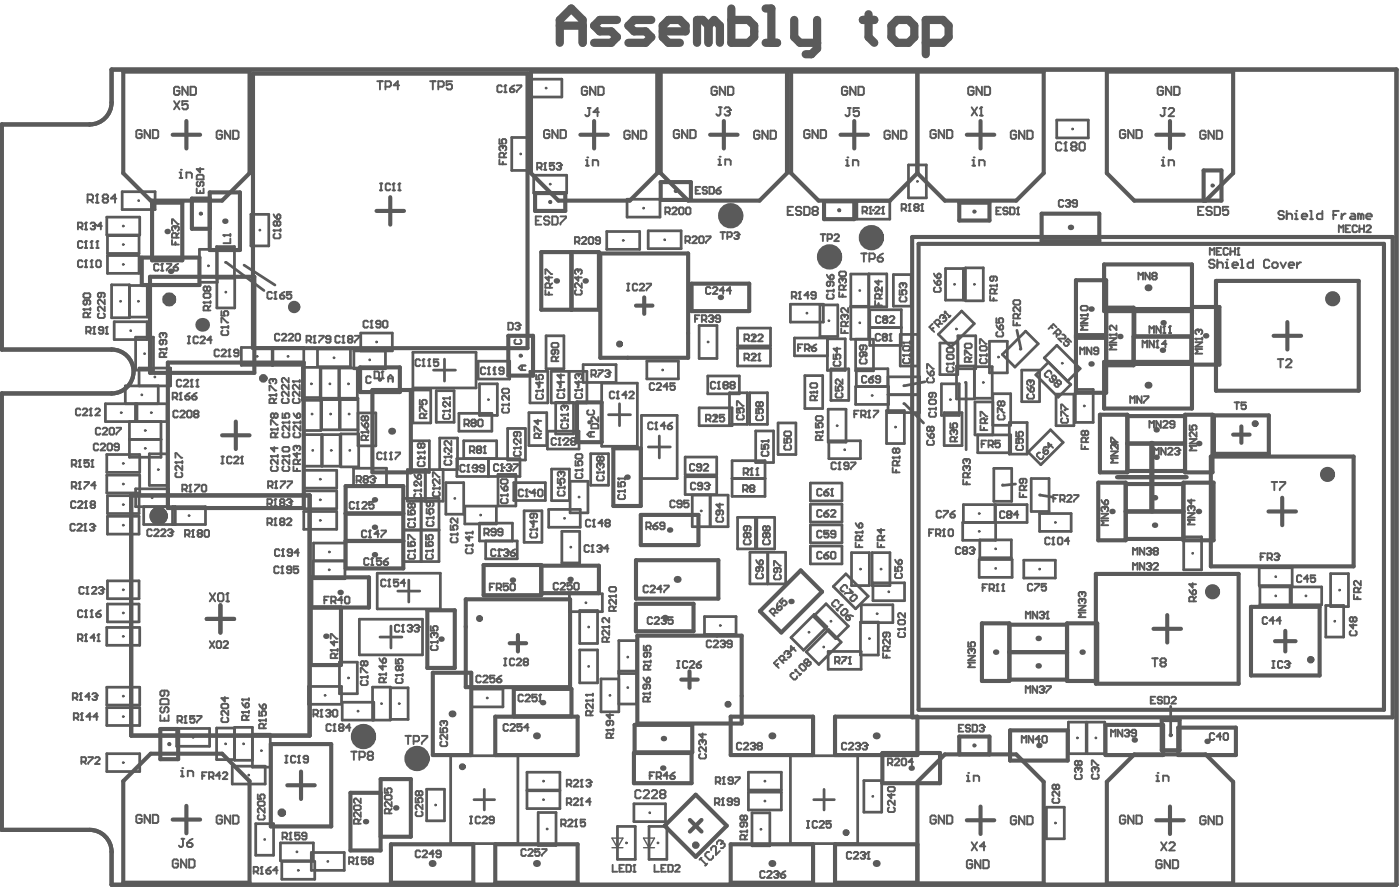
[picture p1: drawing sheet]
<svg xmlns="http://www.w3.org/2000/svg" width="170mm" height="108mm" viewBox="0 0 170 108" stroke-linecap="round" stroke-linejoin="round" font-family="sans-serif">
<g fill="none" stroke="#5a5a5a" stroke-width=".5">
<path d="M.2 15.1h10.7a2.66 2.66 0 0 0 2.6-2.7v-4h155.8v98.8h-155.8v-4a2.66 2.66 0 0 0-2.6-2.6h-10.7v-52.9h13.3a2.66 2.66 0 0 0 2.7-2.7 2.66 2.66 0 0 0-2.7-2.6h-13.3zM14.9 8.7h15.3v12.3l-3.3 3.3h-8.6l-3.4-3.3zM20.9 16.3h3.4M22.6 14.7v3.3M30.7 8.9h33.2v33.3h-33.2zM64.4 8.7h15.3v12.3l-3.4 3.3h-8.6l-3.3-3.3zM70.3 16.3h3.4M72 14.7v3.3M80.1 8.7h15.3v12.3l-3.3 3.3h-8.7l-3.3-3.3zM86.1 16.3h3.3M87.7 14.7v3.3M95.9 8.7h30.6v12.3l-3.3 3.3h-8.7l-3.3-3.3-3.3 3.3h-8.7l-3.3-3.3z"/>
<path d="M101.9 16.3h3.3M103.5 14.7v3.3M111.2 8.7v12.3M117.2 16.3h3.3M118.8 14.7v3.3M140.1 16.3h3.4M141.8 14.7v3.3M17.2 31.2h7v3.3h-7zM18.2 33.5h12.6v11.7h-12.6zM18.4 24.6h3.7v6.9h-3.7zM25.4 24.1h-2.1v3.6h2.1M25.4 23.3h3.7v7h-3.7z"/>
<path d="M45.6 25.6h3.4M47.3 23.9v3.3M64.9 23.4h3.6v2.2h-3.6zM65.6 30.5h7v7h-7zM69.3 30.5v7M72.8 30.7h10.6v12.7h-10.6zM77.1 37h2M78.1 36v2M80.1 22.1h3.6v2.1h-3.6zM83.8 34.4h7v3.3h-7zM99.9 24.4h3.6v2.2h-3.6zM110.6 28.7h58.2v58.2h-58.2z"/>
<path d="M111.3 29.5h56.4v56.5h-56.4zM116.3 24.6h3.6v2.1h-3.6zM126.3 25.9h6.9v3.3h-6.9zM130.4 34h3.7v13.6h-3.7zM134.1 37.3h3.3v7h-3.3M144.5 37.4h-7v3.4M144.5 37.7h-10.7v-5.7h10.7v17.5h-10.7v-5.7h10.7M144.5 37.2h3.3v7h-3.3M145.9 24.3v-3.6h2.1v3.6h-10.5l-3.3-3.3v-12.3h15.3v12.3l-3.4 3.3M147.4 34h17.3v13.3h-17.3zM156 39v3.4M20.3 43.9h16.5v17.7h-16.5z"/>
<path d="M26.9 52.7h3.3M28.6 51.1v3.3M41.9 58.9h7v10h-7zM43.6 44.5h4.9v3h-4.9zM45.1 47.3h4.7v9.9h-4.7zM61.6 40.7h3v4.8h-3zM69.9 48.8h3v4.8h-3zM74.3 54.3h3.4v7h-3.4zM130.4 40.6h3.7M130.4 40.9h3.7M133.1 58.5h3.3v7h-3.3zM133.3 50.3h3.3v6.9h-3.3z"/>
<path d="M135.4 57.8h8.4M136.4 58.6h7M136.6 57.1h7M136.6 53.7h7M136.6 50.4h7M139.5 53.7v8.3M139.7 53.7v8.3M143.4 58.5h3.7v7h-3.7zM143.6 50.3h3.4v6.9h-3.4zM144.4 40.8v3.3h-7M144.5 40.8h-7.1M146.8 55.3h17.3v13.3h-17.3z"/>
<path d="M147.1 50.3h6.7v4.7h-6.7zM149.5 52.7h2M150.5 51.7v2M154.4 40.7h3.3M15.9 60h21.6v29.1h-21.6zM25.1 75h3.3M26.7 73.3v3.4M41.3 73.6v7h-3.6v-7h7v-3.6h-7v3.6M41.9 65.5h7M41.9 62.2h7M51.8 73.9h3.3v7h-3.3zM56.5 72.6h12.6v10.7h-12.6z"/>
<path d="M58.6 68.5h7v3.6h-7zM61.8 77.9h2M62.8 76.9v2M65.6 68.5h7v3.4h-7M77.1 73.2h7v3.3h-7zM77.1 67.9h10v4.6h-10zM77.2 77h12.7v10.7h-12.7zM77.7 62.4h7v3.6h-7zM92.1 74.1l5-5 2.5 2.6-4.9 4.9zM119 75.5h3.3v7h-3.3zM122.3 79h7M122.3 75.7h7"/>
<path d="M129.3 75.5h3.7v7h-3.7zM132.8 69.5h17.3v13.3h-17.3zM136.4 62h7M136.4 65.3h7M139.8 76.2h3.3M141.5 74.5v3.4M151.6 73.5h8.3v8.3h-8.3zM153.7 62h3.4M154.5 77.7h2.5M155.4 60.3v3.3M155.8 76.4v2.5M14.9 94.7l3.4-3.4h8.6l3.3 3.4v12.3h-15.3z"/>
<path d="M19.4 88.3h2.2v3.7h-2.2zM20.9 99.3h3.4M22.6 97.6v3.4M32.8 90.2h7.3v9.9h-7.3zM34.8 95.2h3.3M36.5 93.5v3.3M46.1 96.1h-3.6v6.9h3.6v-8.6h3.7v7h-3.7M52.5 81.5h4.6v10h-4.6zM60 86.8h10v4.7h-10zM62.3 83.5h7v3.3h-7zM76.8 91.2h7v3.7h-7zM76.9 87.8h7v3.4h-7z"/>
<path d="M82.6 82.3h2M83.6 81.3v2M83.6 99.4l1.4 1.4M85 99.4l-1.4 1.4M88.6 86.8h9.9v4.7h-9.9zM101.2 86.8h10v4.7h-10zM106.9 91.2h7v3.7h-7zM111.2 94.7l3.3-3.3h8.7l3.3 3.3v12.3h-15.3zM116.3 91.4v-2.2h3.6v2.2M117.2 99.4h3.3M118.8 97.7v3.4M122.3 82.3h7"/>
<path d="M122.4 88.5h7v3.7h-7zM134 87.8h7v3.7h-7zM134.2 94.7l3.3-3.3h8.6l3.4 3.3v12.3h-15.3zM140.1 99.4h3.4M140.8 87.3h2.2v3.6h-2.2zM141.8 97.7v3.4M142.8 88.2h7v3.3h-7zM47.4 102.3h10v4.7h-10zM60 102.3h10v4.7h-10zM80.6 100.1l3.7-3.8 3.8 3.8-3.8 3.7zM88.6 102.3h9.9v4.7h-9.9zM111.2 102.3h-10v4.7h10"/>
</g>
<g fill="none" stroke="#5a5a5a" stroke-width=".33">
<path d="M62 16.7h2.2v4h-2.2zM64.3 9.6h3.8v2.2h-3.8zM110.1 20h2.2v4h-2.2zM128.1 14.5h3.8v2.2h-3.8zM12.9 26.3h4v2.2h-4zM13 28.6h3.9v2.1h-3.9zM13 31h3.9v2.1h-3.9zM13.5 34.5h2.2v4h-2.2zM13.8 39h4v2.1h-4zM14.8 23.2h4v2.2h-4zM15.7 34.6h2.2v3.8h-2.2M24.2 30.2h2.1v4h-2.1z"/>
<path d="M26.3 29.9h2.1v3.8h-2.1zM26.3 33.5h2.1v3.8h-2.1zM27.4 31.8l4.6 3.4M29.6 32.1l3.7 2.4M30.4 26h2.2v3.8h-2.2zM64.7 21.2h4v2.2h-4zM73.5 28.1h4v2.1h-4zM76 24.1h4v2.2h-4zM78.6 28h4v2.1h-4zM84.7 39.4h2.2v4h-2.2zM89.4 39.8h4v2.1h-4zM95.8 36.9h4v2.1h-4z"/>
<path d="M99.4 36.9h2.1v3.9h-2.1zM103.1 37.1h2.2M103.1 37.2h2.2M103.9 24.4h3.9v2.2h-3.9zM105.3 33.2h2.2v4h-2.2zM105.4 37.5h3.8v4.4h-3.8zM105.4 39.7h3.8M108.3 33.3h2.1v3.8h-2.1zM114.6 32.5h2.2v3.9h-2.2zM117 32.5h2.2v3.9h-2.2zM12.8 48.9h7.4v2.2h-7.4zM12.9 55.1h4v2.1h-4z"/>
<path d="M12.9 57.6h4v2.1h-4zM15.7 51.1v4.3h3.8v-4.3M15.7 53.2h3.8M16.4 48.9v2.2M16.4 40.9h2.2v3.9h-2.2zM16.6 48.9v2.2M16.9 46.8v-2.2h3.8v2.2h-5.5v2.1M18.1 55h2.2v3.8h-2.2zM19.2 46.8v2.1M29.2 42.1h7.6v2.2h-7.6zM33 42.1v2.2M33.1 42.1v2.2"/>
<path d="M36.7 44.5h2.1v4h-2.1zM36.8 52.7h2.2v3.8h-2.2zM36.8 57h4v2.1h-4zM36.8 59.5h4v2.1h-4zM38.5 42.3h4v2.1h-4zM38.9 48.2h-2.2v4h2.2v-7.6h2.2v3.8h-2.2M39.1 52.7h2.1v3.8h-2.1zM41.1 48.3h-2.1v3.8h2.1v-7.5h2.2v3.8h-2.2M41.3 52.6h2.2v4h-2.2zM42.9 56.7h3.9v2.2h-3.9zM43.4 50h2.2v4h-2.2v-5.7h-2.2v3.8h2.2M43.7 42.5v-2.1h3.9v2.1h-4.7v2.2h3.8v-2.2"/>
<path d="M49.9 53.4h2.1v3.8h-2.1zM50 42.7h7.7v4.3h-7.7zM50 47.3h2.2v3.9h-2.2zM51.5 56.9v3.8M52.5 44.8h2.7M52.9 47.3h2.1v3.9h-2.1zM53.3 56.9v-3.8h2.2v3.8h-6.1v3.8h4.3v-3.8M53.9 43.5v2.7M54 58.5h2.2v3.8h-2.2zM55.4 55.6h7.6v2.1h-7.6zM55.6 50.1h4v2.1h-4zM56.2 55.6v-2.2h4v2.2"/>
<path d="M57.9 43.8h3.9v2.1h-3.9zM58.1 46.5h2.2v3.8h-2.2zM59.2 55.6v2.1M60.4 57.5h2.1v3.8h-2.1zM61.5 51.9h2.2v3.8h-2.2zM62.3 58.5h3.8v2.1h-3.8zM64.1 50h2.2v4h-2.2zM64.2 45h2.2v3.8h-2.2zM66.2 40.7h2.1v4h-2.1zM66.4 52.2h3.8v2.2h-3.8zM66.8 45h4.3v3.8h-4.3zM66.9 56.8h2.1v3.9h-2.1z"/>
<path d="M67.4 48.8h2.1v3.8h-2.1zM69 45v3.8M69.1 58.3h2.2v3.8h-2.2zM70.7 44.2h4v2.1h-4zM71.6 55h2.2v3.8h-2.2zM72.9 46.4h4.3v7.7h-4.3zM73.8 50.3h2.6M75.1 48.9v2.7M77.7 50.3h4.4v7.7h-4.4zM78.4 43.8h3.8v2.1h-3.8zM78.6 54.2h2.6M79.9 52.8v2.7"/>
<path d="M83 55.4h3.9v2.1h-3.9zM83 57.8h3.9v2.1h-3.9zM83.9 60h4.3v3.8h-4.3zM84.7 49.4h4v2.2h-4zM85.8 45.6h3.8v2.1h-3.8zM86.1 60v3.8M88.4 47.6h2.2v3.8h-2.2zM88.7 55.8h4v4.3h-4zM88.7 58h4M89.4 42.2h4v2.1h-4zM90.9 47.6h2.1v3.8h-2.1zM91.6 52.2h2.2v3.8h-2.2z"/>
<path d="M94.3 51.2h2.2v3.9h-2.2zM97.5 45.5h2.2v4h-2.2zM98.2 58.5h3.8v2.2h-3.8zM100.3 41.1h2.1v3.8h-2.1v-3.9h-4v2.1h4M100.4 49.6h2.1v4h-2.1zM100.5 53.4h3.8v2.2h-3.8zM100.7 44.7h2.2v3.8h-2.2zM103.7 41.1v3.8h2.2v-3.8h-2.8v-7.9h2.2v7.9M103.7 46.8h4v2.2h-4zM107.4 49.8h2.2v3.9h-2.2zM107.6 45.7h3.9v4.3h-3.9v-5.3h-3.8v2.1M107.6 47.8h3.9"/>
<path d="M109.1 40.5h2.2v3.8h-2.2zM109.6 48.9l2.3 2.4M112.1 46.3l-2.5 .4M113.7 40.5l2.9-2.8 1.5 1.5-2.8 2.8zM113.9 41.6h2.2v3.8h-2.2zM114.1 46.5h2.2v3.8h-2.2zM114.4 50h2.2v4h-2.2zM115.9 44.3h2.2v4h-2.2zM116.1 40.7h2.2v4h-2.2zM117.1 46.3v8.2M118.1 44.4h2.2v3.9h-2.2M119.9 41.4h2.2v3.8h-2.2z"/>
<path d="M120.3 48.7h-2.1v4h4.3v2.2h-4v-2.2M120.3 51.5h2.2v-3.8h-2.2v5M120.5 56.8h2.1v3.9h-2.1zM121.5 42.9l2.8-2.8 1.5 1.6-2.8 2.8zM122.3 51.2h2.2v3.8h-2.2zM123.1 58.6l-1.6 .2M123.3 40l.4 2.3M123.8 44.8h2.2v3.9h-2.2zM124.6 54.8l2.7-2.7 1.6 1.5-2.7 2.7zM125 58h2.1v4h-2.1zM125.5 45.4l1.6-1.5 2.7 2.7-1.5 1.5zM126 60l1.6 .2"/>
<path d="M126.6 43.4l1.5-1.6 2.8 2.9-1.5 1.5zM128 47.8h2.2v3.8h-2.2zM130.3 47.2h2.2v4h-2.2zM12.9 76h4v2.2h-4zM13 73.2h3.9v2.2h-3.9zM13 70.4h3.9v2.1h-3.9zM13 60.1h3.9v2.1h-3.9zM13 62.6h3.9v2.1h-3.9zM17.4 61.4v2.2h7.5v-2.2h-8.5v-2.2h4v2.2M20.9 61.4v2.2M21.2 61.4v2.2M36.8 62h4v2.1h-4z"/>
<path d="M38 68h3.8M38 65.8h3.8v4.3h-3.8zM43.6 75h7.6v4.4h-7.6zM45.7 69.5h7.7v4.3h-7.7zM46.1 77.2h2.6M47.4 75.9v2.6M48.2 71.6h2.7M48.9 64.2h4.3M48.9 60.4h4.3v7.6h-4.3zM49.5 70.3v2.6M51 60.4v7.6M56.3 61.3h3.9v2.2h-3.9z"/>
<path d="M58.9 65.5v2.2h3.8v-2.2h-4.6v-2.1h4v2.1M63.5 61.9h2.2v3.8h-2.2zM66.5 61.7h3.8v2.2h-3.8zM68.1 64.4h2.2v3.8h-2.2zM69 72h4v2.1h-4zM70.3 78.8h2.1v3.9h-2.1zM70.3 74h2.1v4h-2.1zM85.4 74.7h3.8v2.2h-3.8zM89.4 62.7h2.2v3.8h-2.2zM90.9 66.9h4.3v3.8h-4.3zM91.7 62.7h2.2v3.8h-2.2zM93.1 66.9v3.8"/>
<path d="M95.9 77.3l2.8-2.9 1.5 1.6-2.8 2.8zM97.7 79l2.7-2.7 1.6 1.5-2.8 2.7zM98.2 61.1h3.8v2.2h-3.8zM98.2 63.6h3.8v2.2h-3.8zM98.2 66.2h3.8v2.1h-3.8zM98.6 74.7l1.5-1.5 2.7 2.7-1.5 1.5zM100.4 78.9h4v2.2h-4zM101 71.1l1.5-1.6 2.7 2.7-1.5 1.6zM103.2 67h2.2v4h-2.2zM104.3 75.4h2.2v4h-2.2zM104.4 73.3h3.8v2.1h-3.8zM105.7 67h2.2v4h-2.2z"/>
<path d="M105.8 70.6h3.8v2.2h-3.8zM116.8 63.3v-2.2h3.8v2.2M118.7 67.8h4v2.2h-4zM118.8 65.4h3.8v2.2h-3.8zM120.7 63.3v-2.2h3.8v2.2h-7.8v2.2h4v-2.2M124.1 67.9h3.8v2.1h-3.8zM126 62.2h3.8v2.2h-3.8zM143.5 65.1h2.1v3.9h-2.1zM152.6 68.8h4v2.2h-4zM152.7 71.1h7.5v2.2h-7.5zM156.4 71.1v2.2M156.5 71.1v2.2"/>
<path d="M160.7 73.4h2.2v3.8h-2.2zM161.3 69.5h2.1v4h-2.1zM12.9 91.3h4v2.2h-4zM12.9 83.3h4v2.1h-4zM12.9 85.7h4v2.2h-4zM21.4 88.3h4v2.1h-4zM28.1 92.8h4v2.2h-4zM28.4 88.2h-2.1v3.8h2.1M30.6 89h2.2v4h-2.2v-4.9h-2.2v4h2.2M31 99.8h2.2v3.8h-2.2zM37.4 83.2h4v2.1h-4zM41.1 80.2h2.2v3.9h-2.2z"/>
<path d="M45.2 87.3v-4h2.1v4h-5.8v-2.2h3.8v2.2M47.3 83.3h2.2v3.9h-2.2zM51.7 95.6h2.2v3.9h-2.2zM54.6 91.6h8.2v10.6h-8.2zM57.1 83.5h3.9v2.2h-3.9zM57.5 96.9h2.4M58.7 95.6v2.5M63.9 93.6h4v2.1h-4zM63.9 95.8h4v2.2h-4zM65.2 98.5h2.2v3.9h-2.2zM75 82.3h-2.2v4h2.2v-8.7h2.2v7.7h-2.2M75 81.3h2.2"/>
<path d="M75 81.6h2.2M76.8 97.4h3.9v2.2h-3.9zM90.7 93.6h4v2.1h-4zM90.7 96h4v2.1h-4zM91.1 98.5h2.2v4h-2.2zM95.8 91.6h8.2v10.6h-8.2zM98.6 96.9h2.5M99.9 95.6v2.5M104.7 94.6h2.2v3.8h-2.2zM126.8 97.8h2.2v3.8h-2.2zM129.5 87.5h2.2v3.8h-2.2zM131.7 87.5h2.2v3.8h-2.2z"/>
<path d="M141.9 85.6v3.5M34 102.1h4v2.2h-4zM34.2 104.4h3.9v2.1h-3.9zM37.7 103.3h4v2.2h-4zM74.8 100.1h2.2v4h-2.2zM78.7 100.1h2.1v4h-2.1z"/>
<circle cx="24.3" cy="25.9" r=".08"/>
<circle cx="66.7" cy="24.5" r=".08"/>
<circle cx="81.9" cy="23.1" r=".08"/>
<circle cx="101.7" cy="25.5" r=".08"/>
<circle cx="118.1" cy="25.6" r=".08"/>
<circle cx="147" cy="22.5" r=".08"/>
<circle cx="46.1" cy="46" r=".08"/>
<circle cx="63.1" cy="43.1" r=".08"/>
<circle cx="71.4" cy="51.2" r=".08"/>
<circle cx="20.5" cy="90.2" r=".08"/>
<circle cx="118.1" cy="90.3" r=".08"/>
<circle cx="141.9" cy="89.1" r=".08"/>
</g>
<g fill="none" stroke="#5a5a5a" stroke-width=".17">
<path d="M74.2 102.7h1.3M74.2 101.6h1.3l-.7 1.1zM78 102.7h1.3M78 101.6h1.3l-.6 1.1z"/>
<circle cx="63.1" cy="18.7" r=".08"/>
<circle cx="66.2" cy="10.7" r=".08"/>
<circle cx="130" cy="15.6" r=".08"/>
<circle cx="14.6" cy="36.5" r=".08"/>
<circle cx="14.9" cy="29.6" r=".08"/>
<circle cx="14.9" cy="27.4" r=".08"/>
<circle cx="14.9" cy="32" r=".08"/>
<circle cx="16.8" cy="36.5" r=".08"/>
<circle cx="16.8" cy="24.3" r=".08"/>
<circle cx="25.3" cy="32.2" r=".08"/>
<circle cx="27.3" cy="31.8" r=".08"/>
<circle cx="27.4" cy="35.4" r=".08"/>
<circle cx="31.5" cy="27.9" r=".08"/>
<circle cx="66.7" cy="22.3" r=".08"/>
<circle cx="75.5" cy="29.1" r=".08"/>
<circle cx="78" cy="25.2" r=".08"/>
<circle cx="80.6" cy="29" r=".08"/>
<circle cx="97.8" cy="37.9" r=".08"/>
<circle cx="100.5" cy="38.9" r=".08"/>
<circle cx="104.2" cy="35.2" r=".08"/>
<circle cx="104.2" cy="39.1" r=".08"/>
<circle cx="105.9" cy="25.5" r=".08"/>
<circle cx="106.4" cy="35.2" r=".08"/>
<circle cx="107.3" cy="38.6" r=".08"/>
<circle cx="109.4" cy="35.2" r=".08"/>
<circle cx="111.2" cy="22" r=".08"/>
<circle cx="115.7" cy="34.5" r=".08"/>
<circle cx="115.9" cy="39.9" r=".08"/>
<circle cx="118.1" cy="34.5" r=".08"/>
<circle cx="14.7" cy="50" r=".08"/>
<circle cx="14.9" cy="56.2" r=".08"/>
<circle cx="14.9" cy="58.6" r=".08"/>
<circle cx="15.8" cy="40.1" r=".08"/>
<circle cx="17.2" cy="47.8" r=".08"/>
<circle cx="17.5" cy="42.9" r=".08"/>
<circle cx="17.6" cy="54.3" r=".08"/>
<circle cx="17.6" cy="52.2" r=".08"/>
<circle cx="18.3" cy="50" r=".08"/>
<circle cx="18.8" cy="45.7" r=".08"/>
<circle cx="19.2" cy="56.9" r=".08"/>
<circle cx="31.2" cy="43.2" r=".08"/>
<circle cx="34.9" cy="43.2" r=".08"/>
<circle cx="37.7" cy="46.5" r=".08"/>
<circle cx="37.8" cy="50.2" r=".08"/>
<circle cx="37.9" cy="54.6" r=".08"/>
<circle cx="38.8" cy="58.1" r=".08"/>
<circle cx="40" cy="46.5" r=".08"/>
<circle cx="40.1" cy="50.2" r=".08"/>
<circle cx="40.1" cy="54.6" r=".08"/>
<circle cx="40.5" cy="43.4" r=".08"/>
<circle cx="42.2" cy="46.5" r=".08"/>
<circle cx="42.3" cy="50.2" r=".08"/>
<circle cx="42.4" cy="54.6" r=".08"/>
<circle cx="44.5" cy="52" r=".08"/>
<circle cx="44.8" cy="43.6" r=".08"/>
<circle cx="44.8" cy="57.8" r=".08"/>
<circle cx="45.6" cy="41.4" r=".08"/>
<circle cx="50.5" cy="58.8" r=".08"/>
<circle cx="51" cy="55.3" r=".08"/>
<circle cx="51.1" cy="49.3" r=".08"/>
<circle cx="52.6" cy="58.8" r=".08"/>
<circle cx="54" cy="49.3" r=".08"/>
<circle cx="54.4" cy="55" r=".08"/>
<circle cx="57.3" cy="56.7" r=".08"/>
<circle cx="57.6" cy="51.2" r=".08"/>
<circle cx="58.2" cy="54.5" r=".08"/>
<circle cx="59.2" cy="48.4" r=".08"/>
<circle cx="59.9" cy="44.8" r=".08"/>
<circle cx="61.1" cy="56.7" r=".08"/>
<circle cx="61.4" cy="59.4" r=".08"/>
<circle cx="62.6" cy="53.8" r=".08"/>
<circle cx="64.2" cy="59.6" r=".08"/>
<circle cx="65.2" cy="52" r=".08"/>
<circle cx="65.3" cy="46.9" r=".08"/>
<circle cx="67.3" cy="42.7" r=".08"/>
<circle cx="67.9" cy="46.9" r=".08"/>
<circle cx="67.9" cy="58.7" r=".08"/>
<circle cx="68.3" cy="53.3" r=".08"/>
<circle cx="68.4" cy="50.7" r=".08"/>
<circle cx="70.1" cy="46.9" r=".08"/>
<circle cx="72.7" cy="56.9" r=".08"/>
<circle cx="72.7" cy="45.3" r=".08"/>
<circle cx="80.3" cy="44.8" r=".08"/>
<circle cx="85" cy="56.5" r=".08"/>
<circle cx="85" cy="58.8" r=".08"/>
<circle cx="85.8" cy="41.4" r=".08"/>
<circle cx="86.7" cy="50.5" r=".08"/>
<circle cx="87.7" cy="46.6" r=".08"/>
<circle cx="89.5" cy="49.5" r=".08"/>
<circle cx="90.7" cy="59.1" r=".08"/>
<circle cx="90.7" cy="56.9" r=".08"/>
<circle cx="91.4" cy="40.8" r=".08"/>
<circle cx="91.4" cy="43.3" r=".08"/>
<circle cx="91.9" cy="49.5" r=".08"/>
<circle cx="92.7" cy="54.1" r=".08"/>
<circle cx="95.4" cy="53.2" r=".08"/>
<circle cx="98.3" cy="42" r=".08"/>
<circle cx="98.6" cy="47.5" r=".08"/>
<circle cx="100.1" cy="59.6" r=".08"/>
<circle cx="101.4" cy="43" r=".08"/>
<circle cx="101.5" cy="51.6" r=".08"/>
<circle cx="101.8" cy="46.6" r=".08"/>
<circle cx="102.4" cy="54.5" r=".08"/>
<circle cx="104.8" cy="43" r=".08"/>
<circle cx="105.7" cy="47.9" r=".08"/>
<circle cx="105.7" cy="45.8" r=".08"/>
<circle cx="107.3" cy="40.8" r=".08"/>
<circle cx="108.5" cy="51.7" r=".08"/>
<circle cx="109.5" cy="46.7" r=".08"/>
<circle cx="109.5" cy="48.9" r=".08"/>
<circle cx="110.2" cy="42.4" r=".08"/>
<circle cx="115" cy="43.5" r=".08"/>
<circle cx="115.2" cy="48.4" r=".08"/>
<circle cx="115.5" cy="52" r=".08"/>
<circle cx="117" cy="46.3" r=".08"/>
<circle cx="117.2" cy="42.7" r=".08"/>
<circle cx="119.2" cy="46.3" r=".08"/>
<circle cx="119.3" cy="50.7" r=".08"/>
<circle cx="120.5" cy="53.8" r=".08"/>
<circle cx="121" cy="43.3" r=".08"/>
<circle cx="121.4" cy="49.6" r=".08"/>
<circle cx="121.5" cy="58.7" r=".08"/>
<circle cx="123.4" cy="53.1" r=".08"/>
<circle cx="123.7" cy="42.3" r=".08"/>
<circle cx="124.9" cy="46.8" r=".08"/>
<circle cx="126.1" cy="60" r=".08"/>
<circle cx="126.7" cy="54.2" r=".08"/>
<circle cx="127.7" cy="46" r=".08"/>
<circle cx="128.7" cy="44" r=".08"/>
<circle cx="129.1" cy="49.7" r=".08"/>
<circle cx="131.4" cy="49.2" r=".08"/>
<circle cx="14.9" cy="77.1" r=".08"/>
<circle cx="14.9" cy="63.6" r=".08"/>
<circle cx="14.9" cy="71.5" r=".08"/>
<circle cx="14.9" cy="74.3" r=".08"/>
<circle cx="14.9" cy="61.1" r=".08"/>
<circle cx="18.4" cy="60.3" r=".08"/>
<circle cx="19.3" cy="62.5" r=".08"/>
<circle cx="22.9" cy="62.5" r=".08"/>
<circle cx="38.8" cy="63.1" r=".08"/>
<circle cx="38.8" cy="60.6" r=".08"/>
<circle cx="39.9" cy="69" r=".08"/>
<circle cx="39.9" cy="66.9" r=".08"/>
<circle cx="50" cy="66.1" r=".08"/>
<circle cx="50" cy="62.3" r=".08"/>
<circle cx="52.1" cy="66.1" r=".08"/>
<circle cx="52.1" cy="62.3" r=".08"/>
<circle cx="55.1" cy="60.4" r=".08"/>
<circle cx="58.2" cy="62.4" r=".08"/>
<circle cx="60.1" cy="64.5" r=".08"/>
<circle cx="60.8" cy="66.6" r=".08"/>
<circle cx="64.6" cy="63.8" r=".08"/>
<circle cx="68.4" cy="62.8" r=".08"/>
<circle cx="69.2" cy="66.3" r=".08"/>
<circle cx="70.2" cy="60.2" r=".08"/>
<circle cx="71" cy="73" r=".08"/>
<circle cx="71.3" cy="76" r=".08"/>
<circle cx="76.1" cy="79.6" r=".08"/>
<circle cx="85" cy="61.9" r=".08"/>
<circle cx="87.2" cy="61.9" r=".08"/>
<circle cx="87.3" cy="75.8" r=".08"/>
<circle cx="90.5" cy="64.6" r=".08"/>
<circle cx="92" cy="68.8" r=".08"/>
<circle cx="92.8" cy="64.6" r=".08"/>
<circle cx="94.1" cy="68.8" r=".08"/>
<circle cx="98" cy="76.6" r=".08"/>
<circle cx="99.8" cy="78.4" r=".08"/>
<circle cx="100.1" cy="64.7" r=".08"/>
<circle cx="100.1" cy="67.2" r=".08"/>
<circle cx="100.1" cy="62.2" r=".08"/>
<circle cx="100.7" cy="75.3" r=".08"/>
<circle cx="103.1" cy="71.7" r=".08"/>
<circle cx="104.3" cy="69" r=".08"/>
<circle cx="105.4" cy="77.4" r=".08"/>
<circle cx="106.3" cy="74.4" r=".08"/>
<circle cx="106.8" cy="69" r=".08"/>
<circle cx="107.7" cy="71.7" r=".08"/>
<circle cx="118.7" cy="64.4" r=".08"/>
<circle cx="118.7" cy="62.2" r=".08"/>
<circle cx="120.7" cy="66.5" r=".08"/>
<circle cx="120.7" cy="68.9" r=".08"/>
<circle cx="122.6" cy="62.2" r=".08"/>
<circle cx="126" cy="69" r=".08"/>
<circle cx="127.9" cy="63.3" r=".08"/>
<circle cx="144.6" cy="67" r=".08"/>
<circle cx="154.6" cy="72.2" r=".08"/>
<circle cx="154.6" cy="69.9" r=".08"/>
<circle cx="158.3" cy="72.2" r=".08"/>
<circle cx="161.8" cy="75.3" r=".08"/>
<circle cx="162.4" cy="71.5" r=".08"/>
<circle cx="14.9" cy="84.4" r=".08"/>
<circle cx="14.9" cy="92.4" r=".08"/>
<circle cx="14.9" cy="86.8" r=".08"/>
<circle cx="23.4" cy="89.3" r=".08"/>
<circle cx="27.3" cy="90.1" r=".08"/>
<circle cx="29.5" cy="90.1" r=".08"/>
<circle cx="30.1" cy="93.9" r=".08"/>
<circle cx="31.7" cy="91" r=".08"/>
<circle cx="39.4" cy="84.3" r=".08"/>
<circle cx="42.2" cy="82.1" r=".08"/>
<circle cx="43.4" cy="86.2" r=".08"/>
<circle cx="46.2" cy="85.3" r=".08"/>
<circle cx="48.4" cy="85.3" r=".08"/>
<circle cx="52.8" cy="97.5" r=".08"/>
<circle cx="59" cy="84.6" r=".08"/>
<circle cx="65.9" cy="94.7" r=".08"/>
<circle cx="65.9" cy="96.9" r=".08"/>
<circle cx="71.3" cy="80.7" r=".08"/>
<circle cx="73.9" cy="84.3" r=".08"/>
<circle cx="76.1" cy="83.3" r=".08"/>
<circle cx="78.7" cy="98.5" r=".08"/>
<circle cx="92.7" cy="94.7" r=".08"/>
<circle cx="92.7" cy="97.1" r=".08"/>
<circle cx="102.4" cy="80" r=".08"/>
<circle cx="105.8" cy="96.5" r=".08"/>
<circle cx="127.9" cy="99.7" r=".08"/>
<circle cx="130.6" cy="89.4" r=".08"/>
<circle cx="132.8" cy="89.4" r=".08"/>
<circle cx="32.1" cy="101.7" r=".08"/>
<circle cx="36" cy="103.2" r=".08"/>
<circle cx="36.2" cy="105.5" r=".08"/>
<circle cx="39.7" cy="104.4" r=".08"/>
<circle cx="66.3" cy="100.4" r=".08"/>
<circle cx="75.9" cy="102.1" r=".08"/>
<circle cx="79.7" cy="102.1" r=".08"/>
<circle cx="92.2" cy="100.5" r=".08"/>
</g>
<g fill="none" stroke="#5a5a5a" stroke-width=".23">
<path d="M17.2 15.9l-.2-.2h-.3l-.2 .2v.7l.2 .1h.3l.2-.1v-.4h-.3M18.2 15.7v1l-.7-1v1M18.5 15.7h.5l.2 .2v.7l-.2 .1h-.5zM21.1 12.3l.7 1M21.8 10.7l-.2-.2h-.3l-.2 .2v.6l.2 .2h.3l.2-.2v-.3h-.4M21.8 12.3l-.7 1M22.8 10.5v1l-.7-1v1M22.8 12.3h-.7v.5l.3-.2h.2l.2 .2v.3l-.2 .2h-.3l-.2-.2M23.1 10.5h.5l.2 .2v.6l-.2 .2h-.5zM26.9 16l-.1-.2h-.4l-.1 .2v.7l.1 .1h.4l.1-.1v-.4h-.3M27.9 15.8v1l-.6-1v1M28.2 15.8h.5l.2 .2v.7l-.2 .1h-.5z"/>
<path d="M45.7 9.8h.7M46.1 9.8v1M46.7 10.5h.5l.2-.2v-.3l-.2-.2h-.5v1M48.4 10.3h-.7l.5-.5v1M52.1 9.8h.7M52.5 9.8v1M53.1 10.5h.5l.2-.2v-.3l-.2-.2h-.5v1M54.8 9.8h-.7v.5l.4-.1h.1l.2 .1v.4l-.2 .1h-.3l-.2-.1M60.5 16.9v.5h.4l-.1-.4 .1-.1h.3l.2 .1v.3l-.2 .1M60.5 19.3v.6h.9M60.8 17.7h.1M60.8 17.7h-.1l-.2 .1v.3l.2 .1"/>
<path d="M60.8 17.7l.1 .1M60.8 10.5l-.1-.2h-.3l-.1 .2v.5l.1 .2h.3l.1-.2M60.9 17.8v.2M60.9 19.6v.3M60.9 17.8l.2-.1h.1l.2 .1v.3l-.2 .1M61.1 19.1v-.4l-.2-.2h-.2l-.2 .2v.4h.9M61.1 11.2h.3M61.2 10.3h.1M61.2 10.3v.9M61.2 10.3l-.1 .2M61.4 18.5l-.3 .3M61.8 10.8h.4l.2 .1v.1l-.2 .2h-.3l-.1-.2z"/>
<path d="M62.4 10.3l-.6 .5M62.6 10.3h.6v.2l-.6 .5v.2M66.1 19.7h.1M66.1 19.7l-.2 .2M66.1 19.7v.9M66.6 15.9l-.2-.2h-.3l-.2 .2v.7l.2 .1h.3l.2-.1v-.4h-.3M67.2 19.7h-.6v.5l.4-.2 .2 .2v.2l-.2 .2h-.2l-.2-.2M67.5 19.9l.1-.2h.3l.1 .2v.1M67.6 15.7v1l-.7-1v1M67.9 15.7h.5l.2 .2v.7l-.2 .1h-.5zM71 19.4h.2v.7M71.2 19.1h.1"/>
<path d="M71.2 10.7l-.2-.2h-.3l-.2 .2v.6l.2 .2h.3l.2-.2v-.3h-.4M71.3 13.1h.3M71.4 13.1v.8l-.1 .2h-.2l-.2-.2M72.2 10.5v1l-.7-1v1M72.5 10.5h.5l.2 .2v.6l-.2 .2h-.5zM72.6 13.6h-.7l.5-.5v1M76.3 16l-.1-.2h-.4l-.1 .2v.7l.1 .1h.4l.1-.1v-.4h-.3M77.3 15.8v1l-.6-1v1M77.7 15.8h.5l.1 .2v.7l-.1 .1h-.5zM82.3 15.9l-.1-.2h-.4l-.1 .2v.7l.1 .1h.4l.1-.1v-.4h-.3M83.3 15.7v1l-.6-1v1M83.7 15.7h.5l.1 .2v.7l-.1 .1h-.5z"/>
<path d="M86.9 10.7l-.2-.2h-.3l-.2 .2v.6l.2 .2h.3l.2-.2v-.3h-.3M87.1 20h.3M87.1 19.3h.1v.7M87.2 13h.3M87.2 19h.1M87.3 13v.8l-.1 .2h-.2l-.2-.2M87.8 13.2l.2-.2h.3l.2 .2v.1M87.9 10.5v1l-.7-1v1M87.9 20v-.7h.5l.2 .2v.5M88.1 13.5h.2M88.2 10.5h.5l.2 .2v.6l-.2 .2h-.5zM88.3 13.5l.2 .2v.1l-.2 .2h-.3l-.2-.2"/>
<path d="M88.5 13.3h.1M88.5 13.3l-.2 .2M92.1 16l-.2-.2h-.3l-.2 .2v.7l.2 .1h.3l.2-.1v-.4h-.4M93.1 15.8v1l-.7-1v1M93.4 15.8h.5l.2 .2v.7l-.2 .1h-.5zM98.1 15.9l-.1-.2h-.4l-.1 .2v.7l.1 .1h.4l.1-.1v-.4h-.3M99.1 15.7v1l-.6-1v1M99.5 15.7h.5l.1 .2v.7l-.1 .1h-.5zM102.5 19.4h.2v.7M102.7 19.1h.1M102.7 10.7l-.2-.2h-.3l-.2 .2v.6l.2 .2h.3l.2-.2v-.3h-.3M102.8 13.1h.3"/>
<path d="M103 13.1v.8l-.2 .2h-.2l-.1-.2M103.7 10.5v1l-.7-1v1M104 10.5h.5l.2 .2v.6l-.2 .2h-.5zM104.1 13.1h-.6v.5l.3-.2h.2l.1 .2v.3l-.1 .2h-.4l-.1-.2M107.9 16l-.2-.2h-.3l-.2 .2v.7l.2 .1h.3l.2-.1v-.4h-.4M108.9 15.8v1l-.7-1v1M109.2 15.8h.5l.2 .2v.7l-.2 .1h-.5zM113.4 15.9l-.1-.2h-.4l-.1 .2v.7l.1 .1h.4l.1-.1v-.4h-.3M114.4 15.7v1l-.6-1v1M114.8 15.7h.5l.1 .2v.7l-.1 .1h-.5zM117.8 13l.6 1M117.8 19.4h.2v.7"/>
<path d="M118 19.1h.1M118 10.7l-.2-.2h-.3l-.2 .2v.6l.2 .2h.3l.2-.2v-.3h-.3M118.4 13l-.6 1M118.8 14h.3M118.9 13h.1M118.9 13v1M118.9 13l-.1 .2M119 10.5v1l-.7-1v1M119.3 10.5h.5l.2 .2v.6l-.2 .2h-.5zM123.2 16l-.2-.2h-.3l-.2 .2v.7l.2 .1h.3l.2-.1v-.4h-.4M124.2 15.8v1l-.7-1v1M124.5 15.8h.5l.2 .2v.7l-.2 .1h-.5z"/>
<path d="M128.7 17.4l-.2-.2h-.3l-.2 .2v.7l.2 .1h.3l.2-.1M129 18.2h.3M129.2 17.2h.1M129.2 17.2v1M129.2 17.2l-.2 .2M130 17.7l-.2-.1v-.2l.2-.2h.3l.2 .2v.2l-.2 .1M130 17.7l-.2 .2v.2l.2 .1h.3l.2-.1v-.2l-.2-.2M130 17.7h.3M130.8 17.4l.2-.2h.3l.2 .2v.7l-.2 .1h-.3l-.2-.1zM136.4 15.9l-.2-.2h-.3l-.2 .2v.7l.2 .1h.3l.2-.1v-.4h-.3M137.4 15.7v1l-.7-1v1M137.7 15.7h.5l.2 .2v.7l-.2 .1h-.5z"/>
<path d="M140.8 19.4h.2v.7M141 19.1h.1M141 10.7l-.2-.2h-.3l-.2 .2v.6l.2 .2h.3l.2-.2v-.3h-.4M141 13.1h.3M141.1 13.1v.8l-.1 .2h-.2l-.2-.2M141.6 13.3l.2-.2h.3l.2 .2v.1l-.7 .7h.7M142 10.5v1l-.7-1v1M142.3 10.5h.5l.2 .2v.6l-.2 .2h-.5zM146.1 16l-.1-.2h-.4l-.1 .2v.7l.1 .1h.4l.1-.1v-.4h-.3M147.1 15.8v1l-.6-1v1M147.5 15.8h.5l.1 .2v.7l-.1 .1h-.5zM9.4 27.5h.5l.1-.1v-.3l-.1-.1h-.5v.8"/>
<path d="M9.7 27.5l.3 .3M10 31.7l-.1-.2h-.3l-.2 .2v.5l.2 .2h.3l.1-.2M10 29.4l-.1-.2h-.3l-.2 .2v.5l.2 .1h.3l.1-.1M10.1 37.5h.1M10.1 35.7l.2-.2h.5l.1 .2v.3l-.1 .1h-.5l-.2-.1zM10.1 37.5l.2 .1M10.1 37.5h.8M10.3 32.4h.3M10.3 30h.3M10.3 27.8h.3M10.4 31.5h.1M10.4 29.2h.1"/>
<path d="M10.4 27h.1M10.4 27v.8M10.4 29.2v.8M10.4 31.5v.9M10.4 31.5l-.1 .2M10.4 29.2l-.1 .2M10.4 27l-.1 .1M10.5 36.4v.4l-.1 .1h-.1l-.2-.1v-.3l.2-.1h.5l.1 .1v.3l-.1 .1M10.6 24.2h.5l.2-.1v-.4l-.2-.1h-.5v1M10.7 38.4v-.4l-.2-.1h-.2l-.2 .1v.4h.8M10.9 37.9l-.2 .3M10.9 37.3v.3"/>
<path d="M10.9 24.2l.4 .4M11 27.1l.1-.1h.3l.1 .1v.1M11 32.4h.3M11 30h.3M11.1 31.5h.1M11.1 29.2h.1M11.1 29.2v.8M11.1 31.5v.9M11.1 31.5l-.1 .2M11.1 29.2l-.1 .2M11.3 27.4h.1M11.4 27.4l.1 .1v.2l-.1 .1h-.3l-.1-.1"/>
<path d="M11.4 39.6h.1M11.4 39.6l-.1 .1M11.4 39.6v.8M11.5 27.2h.1M11.5 27.2l-.1 .2M11.6 24.6h.3M11.7 31.7l.1-.2h.3l.1 .2v.5l-.1 .2h-.3l-.1-.2zM11.7 30h.2M11.8 23.6h.1M11.8 23.6l-.2 .1M11.8 23.6v1M11.8 29.2h.1"/>
<path d="M11.8 29.2v.8M11.8 29.2l-.1 .2M12 38l-.1 .1v.3l.1 .1h.6l.1-.1v-.3l-.1-.1M12.3 35.5v.4l-.2 .1h-.1l-.1-.1v-.3l.1-.1h.6l.1 .1v.3l-.1 .1M12.4 27.4h-.6l.4-.4v.8M12.6 24.1l-.2-.2v-.2l.2-.1h.3l.2 .1v.2l-.2 .2M12.6 24.1l-.2 .1v.2l.2 .2h.3l.2-.2v-.2l-.2-.1M12.6 24.1h.3M12.7 36.3v.6l-.6-.6h-.1l-.1 .1v.3l.1 .2M12.7 37.1v.6l-.6-.6h-.1l-.1 .2v.3l.1 .1M12.9 39.6h.1M12.9 39.6v.8"/>
<path d="M12.9 39.6l-.1 .1M14.1 24.1h-.7l.5-.5v1M19.2 32.1l-.1-.1h-.3l-.1 .1v.6l.1 .1h.3l.1-.1M19.5 32.8h.3M19.7 32h.1M19.7 32v.8M19.7 32l-.2 .1M20.2 32h.6v.1l-.6 .6v.1M20.8 27.1v-.5h.2l.5 .5h.2M20.8 29.1v.5h.9M21 32.4h.5l.1 .1v.2l-.1 .1h-.3l-.2-.1zM21.1 27.4h.1"/>
<path d="M21.1 27.4h-.1l-.2 .2v.2l.2 .2M21.1 27.4l.2 .2M21.3 27.6v.1M21.3 29.4v.2M21.3 27.6l.1-.2h.1l.2 .2v.2l-.2 .2M21.4 28.8v-.4l-.1-.2h-.3l-.2 .2v.4h.9M21.6 32l-.6 .4M21.7 28.2l-.3 .3M21.8 20.9h.1v.7M21.8 21.6h.3M21.9 20.6h.1M22.6 21.6v-.7h.5l.2 .2v.5"/>
<path d="M23.8 21.3l.2-.1h.5l.2 .1v.4h-.9zM23.8 22.8v.6h.9v-.6M24 22l-.2 .1v.3l.2 .2h.1l.2-.2v-.3l.1-.1h.1l.2 .1v.3l-.2 .2M24.3 20.3v.6l-.5-.4h.9M24.3 23.1v.3M24.7 36.6h.1M24.7 35.7l.1-.2h.6l.1 .2v.3l-.1 .1h-.6l-.1-.1zM24.7 36.6l.1 .2M24.7 36.6h.8M25.1 34.8l-.2-.1h-.1l-.1 .1v.3l.1 .2h.1l.2-.2M25.1 34.8l.1-.1h.2l.1 .1v.3l-.1 .2h-.2l-.1-.2M25.1 34.8v.3"/>
<path d="M25.2 37.6v-.4l-.1-.1h-.3l-.1 .1v.4h.8M25.5 37.1l-.3 .2M25.5 36.5v.3M26.8 39.6h.1M26.8 37.7v.6h.5l-.2-.3v-.2l.2-.1h.2l.2 .1v.3l-.2 .2M26.8 39.1v-.6h.2l.5 .6h.2M26.8 39.6h.9M26.8 39.6l.2 .2M27.1 28.5h.1M27.1 28.5h.8M27.1 28.5l.1 .1M27.7 39.5v.3"/>
<path d="M27.9 28.4v.2M27.9 28.9v.6h-.8M33 35.5l-.2-.1h-.3l-.1 .1v.6l.1 .1h.3l.2-.1M33.2 27.9h.1M33.2 27.9h.8M33.2 27.9l.1 .2M33.2 26l.4 .5M33.2 36.2h.3M33.3 28.3l-.1 .2v.2l.1 .2h.6l.1-.2v-.2l-.1-.2M33.4 35.4h.1M33.4 35.4v.8M33.4 35.4l-.2 .1"/>
<path d="M33.6 26.9l-.2-.1h-.1l-.1 .1v.3l.1 .2h.1l.2-.2M33.6 26.9l.1-.1h.2l.1 .1v.3l-.1 .2h-.2l-.1-.2M33.6 26.1l.1-.1h.2l.1 .1v.3l-.1 .1h-.3zM33.6 26.9v.3M33.9 35.8h.4l.2 .1v.2l-.2 .1h-.2l-.2-.1zM34 27.8v.3M34.5 35.4l-.6 .4M35.3 35.4h-.5v.4l.4-.2 .1 .2v.3l-.1 .1h-.3l-.1-.1M44.6 39l-.1-.1h-.3l-.1 .1v.6l.1 .1h.3l.1-.1M44.9 39.7h.3M45 38.9h.1M45 38.9l-.1 .1"/>
<path d="M45 38.9v.8M46.1 22.2h.2M46.1 23.1h.2M46.1 39.3h-.4l-.1-.2v-.1l.1-.1h.3l.1 .1v.6l-.1 .1h-.3l-.1-.1M46.2 22.2v.9M46.4 39l.2-.1h.2l.2 .1v.6l-.2 .1h-.2l-.2-.1zM47.3 22.4l-.1-.2h-.3l-.2 .2v.5l.2 .2h.3l.1-.2M47.6 23.1h.3M47.7 22.2h.1M47.7 22.2l-.1 .2M47.7 22.2v.9M48.3 23.1h.2"/>
<path d="M48.4 22.2h.1M48.4 22.2v.9M48.4 22.2l-.1 .2M61.6 39.1h.4l.2 .1v.6l-.2 .1h-.4zM62.4 39.2l.2-.1h.3l.1 .1v.2M62.7 39.5h.2M62.9 39.5l.1 .2v.1l-.1 .1h-.3l-.2-.1M63 39.4h.1M63 39.4l-.1 .1M64.9 26.7h.4M65.1 20.3h.4l.2-.1v-.3l-.2-.2h-.4v.9M65.4 20.3l.3 .3"/>
<path d="M65.6 26.2h-.7v1h.7M65.9 20.6h.3M66.1 35.1v.6h.8M66.1 33.2v-.5h.1l.6 .5h.1M66.5 33.5v.5l-.4-.4h.8M66.5 35.4v.3M66.6 26.4l-.2-.2h-.3l-.2 .2v.2l.2 .1h.3l.2 .2v.2l-.2 .1h-.3l-.2-.1M66.7 34.9v-.4l-.2-.2h-.3l-.1 .2v.4h.8M66.9 26.2h.5l.2 .2v.7l-.2 .1h-.5zM66.9 34.3l-.2 .3M67.7 20.2h.2M67.9 20.2l.1 .1v.1l-.1 .2h-.3l-.1-.2"/>
<path d="M67.9 26.2h.7v.2l-.7 .7v.1M68 20h.1M68 20l-.1 .2M69.7 29.3h.4l.1-.2v-.2l-.1-.2h-.4v.9M69.8 35.1l-.1 .2v.3l.1 .1h.6l.1-.1v-.3l-.1-.2M70 32.7h.1M70 32.7h-.2l-.1 .1v.3l.1 .1M70 32.7l.1 .1M70 29.3l.2 .3M70.1 32.8v.1M70.1 33.5v.5l-.4-.4h.8M70.1 32.8l.1-.1h.2l.1 .1v.3l-.1 .1"/>
<path d="M70.5 34.3v.6l-.5-.6h-.2l-.1 .2v.2l.1 .2M70.5 28.9l.2-.2h.2l.2 .2v.1l-.6 .6h.6M71 20.1h.3M71.3 28.9l.2-.2h.3l.1 .2v.5l-.1 .2h-.3l-.2-.2zM71.8 20.1v-.7h.5l.2 .2v.5M72.7 29.1h-.4l-.1-.1v-.1l.1-.2h.3l.1 .2v.5l-.1 .2h-.3l-.1-.2M76 34.4h.3M76 35.2h.3M76.1 34.4v.8M77.2 34.5l-.1-.1h-.3l-.1 .1v.6l.1 .1h.3l.1-.1M77.5 34.5l.2-.1h.2l.2 .1v.1l-.6 .6h.6M78.4 34.4h.5v.1l-.5 .6v.1"/>
<path d="M80.6 25.7h.5l.1-.1v-.3l-.1-.2h-.5v.9M80.9 25.7l.3 .3M81.5 25.3l.1-.2h.3l.1 .2v.1l-.5 .6h.5M82.3 25.3l.1-.2h.3l.2 .2v.5l-.2 .2h-.3l-.1-.2zM83.1 29.2h.4l.1-.2v-.2l-.1-.2h-.4v.9M83.1 25.3l.2-.2h.3l.1 .2v.5l-.1 .2h-.3l-.2-.2zM83.4 29.2l.2 .3M83.9 28.8l.1-.2h.3l.2 .2v.1l-.6 .6h.6M84.2 38.6h.3M84.3 23.1h.3M84.7 28.8l.2-.2h.3l.1 .2v.5l-.1 .2h-.3l-.2-.2zM84.8 38.2h-.6v.8"/>
<path d="M84.9 22.6h-.6v.9h.6M85.1 38.7h.4l.1-.1v-.3l-.1-.1h-.4v.8M85.3 38.7l.3 .3M85.6 28.6h.5v.2l-.5 .5v.2M85.7 22.8l-.1-.2h-.3l-.1 .2v.1l.1 .2h.3l.1 .1v.1l-.1 .2h-.3l-.1-.2M85.9 38.3l.1-.1h.3l.2 .1v.2M86 22.6h.4l.1 .2v.5l-.1 .2h-.4zM86.1 34.9l-.1-.1h-.3l-.1 .1v.6l.1 .1h.3l.1-.1M86.2 38.6h.1M86.3 38.6l.2 .1v.2l-.2 .1h-.3l-.1-.1M86.4 34.9l.1-.1h.3l.2 .1v.2l-.6 .5h.6M86.5 38.5h.1"/>
<path d="M86.5 38.5l-.2 .1M86.8 23.1h.4l.2 .1v.1l-.2 .2h-.2l-.2-.2zM87.3 38.6h-.4l-.2-.1v-.2l.2-.1h.2l.2 .1v.6l-.2 .1h-.2l-.2-.1M87.3 28.1h.6M87.4 22.6l-.6 .5M87.6 28.1v.9M87.8 35.2h-.6l.4-.4v.8M88.1 28.7h.5l.1-.1v-.3l-.1-.2h-.5v.9M88.6 35.2h-.5l.4-.4v.8M89 28.3l.1-.2h.3l.1 .2v.1M89.3 28.6h.1M89.4 28.6l.1 .1v.1l-.1 .2h-.3l-.1-.2"/>
<path d="M89.5 28.4h.1M89.5 28.4l-.1 .2M95.5 25.6h.3M96 35.9h.4l.1-.1v-.3l-.1-.1h-.4v.8M96.1 25.1h-.6v1h.6M96.2 35.9l.3 .3M96.8 36.2h.3M96.9 35.4h.1M96.9 35.4l-.1 .1M96.9 35.4v.8M97.1 25.2l-.1-.1h-.4l-.1 .1v.2l.1 .2h.4l.1 .1v.2l-.1 .2h-.4l-.1-.2M97.5 25.1h.5l.1 .1v.7l-.1 .2h-.5z"/>
<path d="M98 35.8h-.5l.4-.4v.8M98.6 25.6l-.1 .1v.2l.1 .2h.4l.1-.2v-.2l-.1-.1M98.6 25.6l-.1-.2v-.2l.1-.1h.4l.1 .1v.2l-.1 .2M98.6 25.6h.4M98.9 35.8h-.4l-.2-.2v-.1l.2-.1h.2l.2 .1v.6l-.2 .1h-.2l-.2-.1M99.5 28.4h.5M99.7 28.4v.8M100.2 35.2h.1M100.2 33.3l.4 .5M100.2 35.2h.8M100.2 35.2l.2 .2M100.3 28.9h.4l.1-.1v-.3l-.1-.1h-.4v.8"/>
<path d="M100.4 35.6l-.2 .2v.3l.2 .1h.5l.1-.1v-.3l-.1-.2M100.6 33.4l.2-.1h.1l.1 .1v.3l-.1 .1h-.3zM100.6 34.1v.4l-.1 .2h-.1l-.2-.2v-.2l.2-.2h.5l.1 .2v.2l-.1 .2M101 35.1v.3M101.1 28.5l.2-.1h.2l.2 .1v.2l-.6 .5h.6M101.7 33l.1-.1h.6l.1 .1v.3l-.1 .2h-.6l-.1-.2zM101.7 35.4v.6h.8M102 39.8v.6h.8M102 33.7h.1M102 33.7h-.2l-.1 .2v.2l.1 .2M102 33.7l.1 .2M102.1 33.9v.1"/>
<path d="M102.1 35.7v.3M102.1 33.9l.2-.2h.1l.1 .2v.2l-.1 .2M102.2 38.1h.1M102.2 38.1h-.1l-.1 .2v.3l.1 .1M102.2 38.1l.2 .2M102.3 35.1v-.4l-.2-.1h-.3l-.1 .1v.4h.8M102.4 38.3l.1-.2h.2l.1 .2v.3l-.1 .1M102.4 38.3v.1M102.5 39.5v-.4l-.1-.1h-.3l-.1 .1v.4h.8M102.5 34.6l-.2 .2M102.5 20.1h.4M102.8 37.3v.6l-.6-.6h-.1l-.1 .1v.3l.1 .2"/>
<path d="M102.8 39l-.3 .2M103.4 20.1v-.7h.5l.1 .2v.5M104.4 30.7h.6M104.5 25.6h.5l.1-.1v-.3l-.1-.1h-.5v.8M104.7 30.7v1M104.8 25.6l.3 .3M105.4 31.4h.5l.1-.2v-.3l-.1-.2h-.5v1M105.4 25.9h.2M105.5 25.1h.1M105.5 25.1l-.1 .1M105.5 25.1v.8M106.1 25.2l.1-.1h.3l.1 .1v.1l-.5 .6h.5"/>
<path d="M106.1 36.5v.5h.8M106.4 31.2h.5l.1 .2v.1l-.1 .2h-.4l-.1-.2zM106.5 34v.5l-.4-.4h.8M106.5 36.7v.3M106.6 36.2v-.4l-.1-.2h-.3l-.1 .2v.4h.8M106.7 38.4l-.1-.1h-.3l-.1 .1v.6l.1 .1h.3l.1-.1M106.9 25.9h.3M106.9 35.6l-.3 .3M106.9 34.8v.6l-.6-.6h-.1l-.1 .1v.3l.1 .2M107 25.1h.1M107 25.1v.8M107 30.7l-.3 .2-.3 .3"/>
<path d="M107 25.1l-.1 .1M107.2 38.7l-.2-.1v-.2l.2-.1h.2l.2 .1v.2l-.2 .1M107.2 38.7l-.2 .2v.1l.2 .1h.2l.2-.1v-.1l-.2-.2M107.2 38.7h.2M107.8 38.4l.2-.1h.3l.1 .1v.2l-.6 .5h.6M109 35.1v.6h.5l-.2-.3v-.1l.2-.2h.2l.2 .2v.3l-.2 .1M109.2 36l-.2 .1v.3l.2 .1h.5l.2-.1v-.3l-.2-.1M109.3 25.3h.4l.1-.2v-.2l-.1-.2h-.4v.9M109.3 34.3h.1M109.3 34.3h-.1l-.2 .2v.2l.2 .2M109.3 34.3l.2 .2M109.5 34.5l.1-.2h.1l.2 .2v.2l-.2 .2"/>
<path d="M109.5 34.5v.1M109.6 25.3l.2 .3M110.1 25.6h.3M110.2 24.7h.1M110.2 24.7l-.1 .2M110.2 24.7v.9M110.9 25.1l-.1 .2v.1l.1 .2h.3l.2-.2v-.1l-.2-.2M110.9 25.1h.3M110.9 25.1l-.1-.1v-.1l.1-.2h.3l.2 .2v.1l-.2 .1M111.6 25.6h.3M111.8 24.7h.1M111.8 24.7v.9"/>
<path d="M111.8 24.7l-.2 .2M112.9 39.9l.3 .3M113 39.2l-.4 .4 .3 .3M113.1 39.7l-.2 .2M113.2 34l.4 .5M113.2 33.2l.4 .5M113.3 34.8l-.1 .2v.2l.1 .2h.6l.1-.2v-.2l-.1-.2M113.6 33.3l.1-.1h.2l.1 .1v.3l-.1 .1h-.3zM113.6 34.1l.1-.1h.2l.1 .1v.3l-.1 .1h-.3zM113.6 39.4l.3-.3v-.2l-.2-.2h-.2l-.3 .3 .6 .6M113.8 39.2h.4M114.4 38.3h.1"/>
<path d="M114.4 38.5h.2h.1v.2l-.2 .2h-.2M114.4 38.3l-.1-.1h-.2l-.2 .2v.1M114.4 38.3v.2M114.4 38.5h-.1M114.5 37.8h.1M114.5 37.8l.6 .6 .1-.1-.2 .2M114.5 37.8v.2M117.8 20.1h.4M118.7 20.1v-.7h.5l.1 .2v.5M120 34.6h.1M120 34.6l.1 .1M120 35.9v.5h.8"/>
<path d="M120 34.6h.8M120.4 33.5v.4l-.1 .2h-.2l-.1-.2v-.3l.1-.1h.6l.1 .1v.3l-.1 .2M120.4 36.1v.3M120.6 35.6v-.4l-.2-.2h-.3l-.1 .2v.4h.8M120.8 38.6v.5h.4l-.2-.3v-.1l.2-.1h.3l.1 .1v.3l-.1 .1M120.8 25.6h.2M120.8 39.4l.4 .5M120.8 35l-.2 .3M120.8 34.5v.2M121.2 39.5l.1-.1h.2l.1 .1v.3l-.1 .1h-.3zM121.3 25.1h-.5v.9h.5M122.1 25.3l-.1-.2h-.3l-.1 .2v.1l.1 .2h.3l.1 .1v.1l-.1 .2h-.3l-.1-.2"/>
<path d="M122.4 25.1h.4l.2 .2v.5l-.2 .2h-.4zM122.8 36.5l.2-.1h.5l.2 .1v.3l-.2 .1h-.5l-.2-.1zM122.8 38.9v.5h.9M123.2 39.1v.3M123.3 26h.2M123.4 38.6v-.4l-.2-.2h-.2l-.2 .2v.4h.9M123.4 25.1h.1M123.4 25.1v.9M123.4 25.1l-.1 .2M123.7 37.2v.6l-.6-.6h-.1l-.2 .1v.3l.2 .2M123.7 38l-.3 .3M127.4 39.6l.2 .2"/>
<path d="M128.1 39.7l-.4-.4-.6 .6M128.9 24.4l-.2-.2h-.2l-.2 .2v.5l.2 .2h.2l.2-.2M129.2 24.4l.1-.2h.3l.1 .2v.1M129.4 24.6h.2M129.6 24.6l.1 .2v.1l-.1 .2h-.3l-.1-.2M129.7 24.5h.1M129.7 24.5l-.1 .1M130.5 24.6h-.4l-.1-.1v-.1l.1-.2h.3l.1 .2v.5l-.1 .2h-.3l-.1-.2M131 38.2h.1M131 37.2l.1-.1h.6l.1 .1v.3l-.1 .1h-.6l-.1-.1zM131 38.6h.8l-.8 .5h.8M131 38.2h.8"/>
<path d="M131 38.2l.1 .1M131.8 39.4h-.8l.3 .3-.3 .3h.8M131.8 38v.3M135.3 39.4v.6l-.5-.6h-.2l-.1 .2v.3l.1 .1M138 33.9v-.9l.3 .3 .2-.3v.9M139.4 33v.9l-.6-.9v.9M139.8 33.5l-.2-.2v-.1l.2-.2h.3l.1 .2v.1l-.1 .2M139.8 33.5l-.2 .1v.1l.2 .2h.3l.1-.2v-.1l-.1-.1M139.8 33.5h.3M140.7 39.5v.9l-.6-.9v.9M140.8 20.1h.3M141.1 39.5h.1"/>
<path d="M141.1 39.5v.9M141.1 39.5l-.1 .2M141.6 20.1v-.7h.5l.2 .2v.5M141.8 39.5h.1M141.8 39.5v.9M141.8 39.5l-.1 .2M145.2 39.9h.1M145.2 39.9h-.2l-.1 .2v.3l.1 .1M145.2 39.9l.1 .2M145.2 25.6h.4M145.9 25.1h-.7v1h.7M146.6 30.9v-.9l.3 .3 .3-.3v.9"/>
<path d="M146.9 25.2l-.2-.1h-.3l-.2 .1v.2l.2 .2h.3l.2 .1v.2l-.2 .2h-.3l-.2-.2M147.2 25.1h.5l.2 .1v.7l-.2 .2h-.5zM147.2 31.6l-.2-.1h-.3l-.2 .1v.2l.2 .2h.3l.2 .1v.2l-.2 .2h-.3l-.2-.2M147.5 30.5h.2M147.5 31.5v1M147.5 32l.2-.2h.3l.2 .2v.5M148 30h-.5v.9h.5M148.5 32.5h.4M148.5 31.8h.2v.7M148.7 31.5h.1M148.9 30.2l-.2-.2h-.3l-.1 .2v.5l.1 .2h.3l.2-.2M148.9 25.1h-.7v.5l.3-.2h.2l.2 .2v.3l-.2 .2h-.3l-.2-.2"/>
<path d="M149.1 30.5h.6M149.1 30v.9M149.4 32.1h.6v-.1l-.1-.2h-.4l-.1 .2v.3l.1 .2h.4M149.7 30v.9M150 30.9h.2M150.1 30h.1M150.1 30v.9M150.1 30l-.1 .2M150.4 31.5h.1v1M150.4 32.5h.3M151.9 31.5v1h-.5l-.2-.2v-.3l.2-.2h.5M153.9 31.6l-.2-.1h-.3l-.2 .1v.7l.2 .2h.3l.2-.2"/>
<path d="M154.2 32l.2-.2h.3l.2 .2v.3l-.2 .2h-.3l-.2-.2zM155.2 31.8l.3 .7 .4-.7M155.6 25.7l-.1-.1h-.4l-.1 .1v.2l.1 .2h.4l.1 .1v.2l-.1 .2h-.4l-.1-.2M155.9 26.1l.2-.2h.3l.2 .2v.5M155.9 25.6v1M156.2 32.1h.7v-.1l-.2-.2h-.3l-.2 .2v.3l.2 .2h.3M156.9 25.9h.2v.7M156.9 26.6h.4M157.1 25.6h.1M157.2 31.8v.7M157.7 31.8h-.2l-.3 .3M157.8 26.2h.6v-.1l-.1-.2h-.4l-.1 .2v.3l.1 .2h.4"/>
<path d="M158.8 25.6h.1v1M158.8 26.6h.3M160.3 25.6v1h-.5l-.2-.2v-.3l.2-.2h.5M161.6 26.1h.3M162.3 25.6h-.7v1M162.3 28.1v-.8l.3 .3 .2-.3v.8M162.6 25.9v.7M163.1 25.9h-.2l-.3 .3M163.1 27.7h.3M163.7 27.3h-.6v.8h.6M163.8 25.9h.3l.2 .2v.5h-.5l-.2-.2 .2-.2h.5M164.5 27.4l-.1-.1h-.3l-.2 .1v.6l.2 .1h.3l.1-.1"/>
<path d="M164.8 27.7h.5M164.8 27.3v.8M164.9 26.1v.5M164.9 26.1l-.1-.2h-.2v.7M164.9 26.1l.2-.2 .2 .2v.5M165.3 27.3v.8M165.6 26.2h.7v-.1l-.2-.2h-.3l-.2 .2v.3l.2 .2h.3M165.6 27.4l.1-.1h.3l.2 .1v.2l-.6 .5h.6M8.7 56.3h.4l.2-.1v-.3l-.2-.2h-.4v.9M8.7 59h.4l.2-.2v-.3l-.2-.1h-.4v.8M9 59l.3 .2M9 56.3l.3 .3"/>
<path d="M9.5 59.2h.3M9.5 56.6h.3M9.7 58.4h.1M9.7 55.7h.1M9.7 58.4l-.2 .1M9.7 55.7v.9M9.7 58.4v.8M9.7 55.7l-.2 .2M9.8 49.6l-.2-.1h-.3l-.1 .1v.6l.1 .1h.3l.2-.1M10 49.6l.2-.1h.2l.2 .1v.2l-.6 .5h.6M10.2 58.4h.6v.1l-.6 .6v.1M10.4 40.2h.5l.1-.2v-.3l-.1-.1h-.5v.8"/>
<path d="M10.7 40.2l.3 .2M10.8 55.7h-.6v.5l.3-.2h.1l.2 .2v.2l-.2 .2h-.2l-.2-.2M10.9 50.3h.2M11 49.5h.1M11 49.5v.8M11 49.5l-.1 .1M11.1 56.6h.2M11.2 55.7h.1M11.2 55.7v.9M11.2 55.7l-.1 .2M11.3 40.4h.3M11.6 49.6l.1-.1h.3l.1 .1v.2l-.5 .5h.5"/>
<path d="M11.6 58.8h-.5l.4-.4v.8M11.9 53.9l-.1-.2h-.3l-.1 .2v.5l.1 .2h.3l.1-.2M12.2 52l-.2-.2h-.3l-.1 .2v.5l.1 .2h.3l.2-.2M12.2 53.9l.1-.2h.3l.1 .2v.1l-.5 .6h.5M12.4 52l.2-.2h.3l.1 .2v.1l-.6 .6h.6M12.5 40h-.4l-.1-.1v-.2l.1-.1h.3l.1 .1v.6l-.1 .1h-.3l-.1-.1M12.8 40.4h.3M13 53.9l.2-.2h.2l.2 .2v.5l-.2 .2h-.2l-.2-.2zM13.3 52l.1-.2h.3l.1 .2v.5l-.1 .2h-.3l-.1-.2zM14.1 51.8h.6v.2l-.6 .5v.2M14.4 54.2h-.4l-.1-.2v-.1l.1-.2h.3l.1 .2v.5l-.1 .2h-.3l-.1-.2M19.3 42.3h.1"/>
<path d="M19.3 42.3l.2 .1M19.3 42.3h.9M19.6 40.4h.1M19.6 40.4h-.1l-.2 .1v.3l.2 .1M19.6 40.4l.2 .1M19.8 40.5l.1-.1h.1l.2 .1v.3l-.2 .1M19.8 41.2v.4l-.2 .1h-.1l-.2-.1v-.3l.2-.1h.5l.2 .1v.3l-.2 .1M19.8 40.5v.1M19.9 43.3v-.4l-.1-.2h-.3l-.2 .2v.4h.9M20.2 42.7l-.3 .3M20.2 42.2v.2M20.9 48.1h.4l.2-.1v-.3l-.2-.1h-.4v.8"/>
<path d="M21.2 48.1l.3 .3M21.3 56h.1M21.3 56h.8M21.3 55.5v-.6h.1l.6 .6h.1M21.3 56l.1 .2M21.4 57.3l-.1 .1v.3l.1 .1h.6l.1-.1v-.3l-.1-.1M21.6 49.9l-.2-.1h-.2l-.2 .1v.5l.2 .2h.2l.2-.2M21.8 48.4h.2M21.8 49.9l.2-.1h.3l.1 .1v.1l-.6 .6h.6M21.9 47.6h.1M21.9 47.6l-.1 .1M21.9 47.6v.8"/>
<path d="M22 46.1l-.2-.1h-.2l-.2 .1v.6l.2 .1h.2l.2-.1M22.1 59.3h.4l.1-.2v-.2l-.1-.2h-.4v.9M22.1 55.9v.3M22.1 56.4v.6l-.6-.6h-.1l-.1 .2v.2l.1 .2M22.3 46.1l.1-.1h.3l.1 .1v.2l-.5 .5h.5M22.4 59.3l.2 .3M22.5 48h.4l.1 .1v.2l-.1 .1h-.3l-.1-.1zM22.7 49.9l.1-.1h.3l.1 .1v.5l-.1 .2h-.3l-.1-.2zM22.8 40.8h.2M22.8 41.6h.2M22.9 40.8v.8M22.9 59.6h.3"/>
<path d="M23 47.6l-.5 .4M23.1 58.7h.1M23.1 58.7l-.2 .2M23.1 58.7v.9M23.1 46.8h.3M23.2 46h.1M23.2 46v.8M23.2 46l-.1 .1M23.3 48h.4l.1 .1v.2l-.1 .1h-.3l-.1-.1zM23.6 58.7h.6v.2l-.6 .5v.2M23.6 50.2l-.1 .1v.1l.1 .2h.3l.2-.2v-.1l-.2-.1M23.6 50.2l-.1-.2v-.1l.1-.1h.3l.2 .1v.1l-.2 .2"/>
<path d="M23.6 50.2h.3M23.8 46.8h.3M23.8 47.6l-.5 .4M23.9 46h.1M23.9 46v.8M23.9 46l-.1 .1M24 40.9l-.1-.1h-.3l-.1 .1v.6l.1 .1h.3l.1-.1M24.3 40.9l.1-.1h.3l.1 .1v.2l-.5 .5h.5M24.4 58.9l.2-.2h.3l.1 .2v.5l-.1 .2h-.3l-.2-.2zM25.7 41.2h-.6l.4-.4v.8M26.6 42.5l-.2-.1h-.3l-.1 .1v.5l.1 .2h.3l.2-.2M26.8 42.5l.2-.1h.3l.1 .1v.1l-.6 .6h.6"/>
<path d="M26.8 55.3h.3M26.8 56.2h.3M27 40.1l-.2 .1v.3l.2 .1h.5l.2-.1v-.3l-.2-.1M27 55.3v.9M27.7 43.2h.2M27.8 42.4h.1M27.8 42.4v.8M27.8 42.4l-.1 .1M28.1 55.5l-.2-.2h-.2l-.2 .2v.5l.2 .2h.2l.2-.2M28.4 55.5l.1-.2h.3l.1 .2v.1l-.5 .6h.5M28.9 42.8h-.4l-.1-.2v-.1l.1-.1h.3l.1 .1v.5l-.1 .2h-.3l-.1-.2M29.2 56.2h.3"/>
<path d="M29.3 55.3h.1M29.3 55.3v.9M29.3 55.3l-.1 .2M32.5 58.9h.4l.1-.2v-.2l-.1-.2h-.4v.8M32.7 47.9h.1M32.7 47.3v-.5h.1l.6 .5h.1M32.7 47.9l.1 .1M32.7 47.9h.8M32.8 58.9l.2 .2M32.8 52h.1M32.8 55.3h.1M32.8 51.5v-.6h.2l.5 .6h.2"/>
<path d="M32.8 52l.2 .2M32.8 52h.9M32.8 55.3h.9M32.8 55.3l.2 .1M32.9 45.9h.1M32.9 45.9h-.1l-.1 .2v.2l.1 .2M32.9 45.9l.2 .2M33 56.5l-.2 .2v.2l.2 .2h.5l.2-.2v-.2l-.2-.2M33.1 46.1l.1-.2h.2l.1 .2v.2l-.1 .2M33.1 46.1v.1M33.2 48.8v-.4l-.1-.1h-.3l-.1 .1v.4h.8M33.2 50.2l-.1-.1h-.1l-.2 .1v.3l.2 .1h.1l.1-.1"/>
<path d="M33.2 50.2v.3M33.2 54.2v.5l-.4-.4h.9M33.2 50.2l.2-.1h.1l.2 .1v.3l-.2 .1h-.1l-.2-.1M33.3 59.1h.3M33.4 53v-.4l-.2-.2h-.2l-.2 .2v.4h.9M33.5 58.3h.1M33.5 58.3v.8M33.5 58.3l-.2 .2M33.5 48.3l-.3 .3M33.5 47.7v.3M33.7 55.7v.5l-.6-.5h-.1l-.2 .1v.3l.2 .1M33.7 52.4l-.3 .3"/>
<path d="M33.7 51.9v.3M33.7 55.1v.3M33.9 40.6l-.2-.2h-.2l-.2 .2v.5l.2 .2h.2l.2-.2M34 58.3h.6v.2l-.6 .5v.1M34.2 40.6l.1-.2h.3l.1 .2v.1l-.5 .6h.5M34.2 51.2h.1M34.2 55.3h.1M34.2 50.1v.5h.5l-.2-.4 .2-.1h.2l.2 .1v.3l-.2 .1M34.2 54.3l.2-.1h.5l.2 .1v.3l-.2 .1h-.5l-.2-.1zM34.2 51.2h.9M34.2 51.2l.2 .1M34.2 55.3h.9"/>
<path d="M34.2 55.3l.2 .1M34.3 48.3l-.1 .1v.3l.1 .1h.5l.2-.1v-.3l-.2-.1M34.4 52.4l-.2 .2v.3l.2 .1h.5l.2-.1v-.3l-.2-.2M34.4 56.5l-.2 .2v.2l.2 .2h.5l.2-.2v-.2l-.2-.2M34.8 58.3h.6v.2l-.6 .5v.1M35 40.6l.1-.2h.3l.1 .2v.1l-.5 .6h.5M35 47.5v.5l-.6-.5h-.1l-.1 .1v.3l.1 .1M35 46.6v.6l-.6-.6h-.1l-.1 .2v.2l.1 .2M35 45.8v.5l-.6-.5h-.1l-.1 .1v.3l.1 .1M35.1 51.6v.6l-.6-.6h-.1l-.2 .1v.3l.2 .2M35.1 55.7v.5l-.6-.5h-.1l-.2 .1v.3l.2 .1M35.1 51.1v.2"/>
<path d="M35.1 55.1v.3M35.5 46.2h.1M35.5 46.2h.8M35.5 46.2l.1 .1M35.6 51.2h.1M35.6 50.1l.4 .5M35.6 51.2h.8M35.6 56.5v.6h.8M35.6 51.2l.1 .1M35.6 48.3l-.1 .1v.3l.1 .1h.6l.1-.1v-.3l-.1-.1M35.7 52.4l-.1 .2v.3l.1 .1h.6l.1-.1v-.3l-.1-.2M35.8 40.6l.2-.2h.2l.2 .2v.5l-.2 .2h-.2l-.2-.2z"/>
<path d="M35.8 54h.1M35.8 54h-.1l-.1 .2v.2l.1 .2M35.8 54l.2 .2M36 50.2l.1-.1h.2l.1 .1v.3l-.1 .1h-.3zM36 54.2l.1-.2h.2l.1 .2v.2l-.1 .2M36 54.2v.1M36 54.9v.5l-.4-.4h.8M36 56.8v.3M36.1 56.2v-.4l-.1-.1h-.3l-.1 .1v.4h.8M36.3 46.6v.6l-.5-.6h-.2l-.1 .2v.2l.1 .2M36.3 47.5v.5l-.5-.5h-.2l-.1 .1v.3l.1 .1M36.3 46.1v.2"/>
<path d="M36.4 51.6v.6l-.6-.6h-.1l-.1 .1v.3l.1 .2M36.4 51.1v.2M36.4 55.7l-.3 .3M37.2 41.2h.4l.1-.1v-.3l-.1-.1h-.4v.8M37.4 41.2l.3 .3M38 41.5h.3M38.1 40.7h.1M38.1 40.7l-.1 .1M38.1 40.7v.8M38.7 40.7h.5v.1l-.5 .6v.1M40.1 41.1h-.5l-.1-.1v-.2l.1-.1h.3l.2 .1v.6l-.2 .1h-.3l-.1-.1M41.2 40.8l-.1-.1h-.3l-.2 .1v.6l.2 .1h.3l.1-.1"/>
<path d="M41.5 41.5h.3M41.6 40.7h.1M41.6 40.7v.8M41.6 40.7l-.1 .1M42.3 41.1l-.1-.1v-.2l.1-.1h.3l.1 .1v.2l-.1 .1M42.3 41.1l-.1 .1v.2l.1 .1h.3l.1-.1v-.2l-.1-.1M42.3 41.1h.3M43 40.7h.6v.1l-.6 .6v.1M43.2 58.2h.4l.2-.1v-.3l-.2-.1h-.4v.8M43.5 58.2l.3 .3M43.8 52.4h.1M43.8 52.4l.1 .1"/>
<path d="M43.8 52.4h.8M43.8 51.2l.4 .6M44.2 58.1l-.2-.1v-.2l.2-.1h.3l.1 .1v.2l-.1 .1M44.2 58.1l-.2 .1v.2l.2 .1h.3l.1-.1v-.2l-.1-.1M44.2 58.1h.3M44.2 50.6v.2M44.2 51.4l.2-.2h.1l.1 .2v.3l-.1 .1h-.3zM44.2 50.6l-.1-.2h-.2l-.1 .2v.2l.1 .2h.2l.1-.2M44.2 50.6l.2-.2h.1l.1 .2v.2l-.1 .2h-.1l-.2-.2M44.4 53.3v-.4l-.2-.1h-.3l-.1 .1v.4h.8M44.6 52.8l-.2 .3M44.6 52.2v.3"/>
<path d="M44.9 57.8l.1-.1h.3l.1 .1v.2M44.9 45.7l-.1-.1h-.3l-.1 .1v.6l.1 .1h.3l.1-.1M45.2 58.1h.1M45.3 58.1l.1 .1v.2l-.1 .1h-.3l-.1-.1M45.4 45h.4l.1 .2v.5l-.1 .1h-.4zM45.4 58h.1M45.4 58l-.1 .1M46.2 45.8h.3M46.3 55l-.2-.2h-.2l-.2 .2v.5l.2 .2h.2l.2-.2M46.4 45h.1M46.4 45v.8M46.4 45l-.2 .2"/>
<path d="M46.6 55.7h.2M46.7 54.8h.1M46.7 54.8l-.1 .2M46.7 54.8v.9M47.1 46.3v-.6l.2-.3 .3 .3v.6M47.1 45.8h.5M47.2 55.7h.3M47.4 54.8h.1M47.4 54.8v.9M47.4 54.8l-.2 .2M47.9 54.8h.6v.2l-.6 .5v.2M50.2 59.4h.1"/>
<path d="M50.2 59.4h.8M50.2 59.4l.2 .2M50.2 57.5l.4 .5M50.4 59.8l-.2 .2v.3l.2 .1h.5l.1-.1v-.3l-.1-.2M50.6 55.5h.1M50.6 54.8h.1M50.6 57.6l.2-.1h.1l.1 .1v.3l-.1 .1h-.3zM50.6 54.8l.2 .2M50.6 55.5h.9M50.6 55.5l.2 .2M50.6 54.8h.9M50.8 55.9l-.2 .2v.2l.2 .2h.5l.2-.2v-.2l-.2-.2"/>
<path d="M50.9 48.5v.5h.4l-.1-.3v-.1l.1-.1h.3l.1 .1v.3l-.1 .1M50.9 49.8v-.5h.1l.6 .5h.1M50.9 43.7l-.1-.2h-.3l-.1 .2v.5l.1 .2h.3l.1-.2M51 58.3v.6l-.5-.6h-.1l-.2 .2v.2l.2 .2M51 59.3v.3M51 53.9v.2M51 53.9l-.1-.2h-.1l-.2 .2v.2l.2 .2h.1l.1-.2M51 53.9l.2-.2h.1l.2 .2v.2l-.2 .2h-.1l-.2-.2M51.2 44.4h.3M51.3 43.5h.1M51.3 43.5v.9M51.3 43.5l-.1 .2"/>
<path d="M51.4 50.7v-.4l-.1-.2h-.3l-.1 .2v.4h.8M51.5 54.7v.3M51.5 55.4v.3M51.7 50.1l-.3 .3M51.9 44.4h.3M52 43.5h.1M52 43.5v.9M52 43.5l-.1 .2M52.5 59.2h.1M52.5 59.2l.1 .1M52.5 57.8v-.6h.1l.6 .6h.1M52.5 59.2h.8"/>
<path d="M52.6 59.6l-.1 .1v.3l.1 .1h.6l.1-.1v-.3l-.1-.1M53.1 43.5h-.5v.4l.4-.1 .1 .1v.3l-.1 .2h-.3l-.1-.2M53.3 58.1v.5l-.6-.5h-.1l-.1 .1v.3l.1 .1M53.3 59v.3M53.7 49.8h.1M53.7 48.3h.1M53.7 49.8h.8M53.7 49.8l.1 .1M53.7 48.3h.8M53.7 48.3l.1 .1M53.8 50.2l-.1 .1v.3l.1 .1h.6l.1-.1v-.3l-.1-.1M53.9 55.4h.1"/>
<path d="M53.9 55.4l.1 .1M53.9 55.4h.8M54 55.8l-.1 .1v.3l.1 .1h.6l.1-.1v-.3l-.1-.1M54.5 48.7v.5l-.5-.5h-.2l-.1 .1v.3l.1 .1M54.5 48.1v.3M54.5 49.6v.3M54.7 54.2v.6l-.5-.6h-.2l-.1 .2v.3l.1 .1M54.7 53.4v.6l-.5-.6h-.2l-.1 .1v.3l.1 .2M54.7 55.2v.3M56.3 51.4h.4l.1-.2v-.2l-.1-.2h-.4v.9M56.3 56.5l-.1-.2h-.3l-.1 .2v.5l.1 .2h.3l.1-.2M56.6 51.4l.2 .3"/>
<path d="M56.6 57.2h.3M56.8 56.3h.1M56.8 56.3v.9M56.8 56.3l-.2 .2M57 54.6h.4l.1-.1v-.3l-.1-.1h-.4v.8M57.2 54.6l.3 .3M57.3 51.2h.2M57.3 51.2l-.2-.1v-.1l.2-.2h.2l.2 .2v.1l-.2 .1M57.3 51.2l-.2 .2v.1l.2 .2h.2l.2-.2v-.1l-.2-.2M57.3 56.5l.2-.2h.2l.2 .2v.1M57.6 56.7h.1M57.7 56.7l.2 .2v.1l-.2 .2h-.2l-.2-.2"/>
<path d="M57.9 56.6h.1M57.9 56.6l-.2 .1M57.9 54.5l-.1 .1v.2l.1 .1h.3l.1-.1v-.2l-.1-.1M57.9 54.5l-.1-.1v-.2l.1-.1h.3l.1 .1v.2l-.1 .1M57.9 54.5h.3M57.9 51l.2-.2h.3l.1 .2v.5l-.1 .2h-.3l-.2-.2zM58.6 54.9h.3M58.7 56.7h-.4l-.2-.1v-.1l.2-.2h.3l.1 .2v.5l-.1 .2h-.3l-.2-.2M58.8 54.1h.1M58.8 54.1v.8M58.8 54.1l-.2 .1M58.8 44.7l-.1-.2h-.3l-.1 .2v.5l.1 .1h.3l.1-.1"/>
<path d="M59.1 45.3h.3M59.3 44.5h.1M59.3 44.5v.8M59.3 44.5l-.2 .2M59.8 45.3h.3M59.9 44.5h.1M59.9 44.5l-.1 .2M59.9 44.5v.8M60.4 56.4l-.1-.2h-.3l-.1 .2v.5l.1 .2h.3l.1-.2M60.7 58.2l.1-.1h.6l.1 .1v.3l-.1 .1h-.6l-.1-.1zM60.7 58.9l.4 .6M60.7 57.1h.3"/>
<path d="M60.8 56.2h.1M60.8 56.2v.9M60.8 56.2l-.1 .2M60.9 49h.1M60.9 47.2l.1-.1h.6l.1 .1v.3l-.1 .1h-.6l-.1-.1zM60.9 49h.8M60.9 49l.1 .2M61 49.4l-.1 .2v.3l.1 .1h.6l.1-.1v-.3l-.1-.2M61.1 44.9h-.5l-.1-.1v-.1l.1-.2h.3l.2 .2v.5l-.2 .1h-.3l-.1-.1M61.1 59l.1-.1h.2l.1 .1v.3l-.1 .2h-.3zM61.4 56.4l.1-.2h.3l.1 .2v.1M61.5 59.9v.2"/>
<path d="M61.7 56.7h.1M61.7 47.9v.6l-.6-.6h-.1l-.1 .2v.2l.1 .2M61.7 48.9v.3M61.8 56.7l.1 .1v.1l-.1 .2h-.3l-.1-.2M61.9 56.5h.1M61.9 56.5l-.1 .2M62.2 56.2h.6v.2l-.6 .5v.2M62.3 54.3h.1M62.3 54.3h.8M62.3 54.3l.1 .1M62.4 54.7l-.1 .1v.3l.1 .1h.6l.1-.1v-.3l-.1-.1M62.5 41.1l-.1 .2v.2l.1 .2h.6l.1-.2v-.2l-.1-.2"/>
<path d="M62.7 52.3v.4l-.1 .2h-.2l-.1-.2v-.2l.1-.2h.6l.1 .2v.2l-.1 .2M63.1 53.2v.5l-.5-.5h-.2l-.1 .1v.3l.1 .1M63.1 54.1v.3M63.3 44.3v.5M63.4 59.5l-.1-.2h-.3l-.1 .2v.5l.1 .1h.3l.1-.1M63.7 44.3h-.6l-.2 .3 .2 .2h.6M63.8 59.3h.1M63.8 59.3v.8M63.8 59.3l-.1 .2M64.8 52.2v-.5h.1l.6 .5h.1M64.9 59.7h-.5l.4-.4v.8M65 47.4h.1"/>
<path d="M65 45.4v.6h.4l-.1-.3v-.1l.1-.2h.3l.1 .2v.2l-.1 .2M65 47.4h.8M65 47.4l.1 .1M65.1 47.8l-.1 .1v.3l.1 .1h.6l.1-.1v-.3l-.1-.1M65.2 50.9v.5l-.4-.4h.8M65.2 59.5l.2-.2h.2l.2 .2v.5l-.2 .1h-.2l-.2-.1zM65.3 53.1v-.4l-.1-.2h-.3l-.1 .2v.4h.8M65.4 46.2v.6l-.4-.4h.8M65.6 52.5l-.3 .3M65.8 47.2v.3M66.9 41.7l.1-.2h.5l.2 .2v.3l-.2 .1h-.5l-.1-.1zM67.3 42.4v.4l-.2 .1h-.1l-.1-.1v-.3l.1-.1h.5l.2 .1v.3l-.2 .1"/>
<path d="M67.4 53.2l-.1-.1h-.3l-.1 .1v.6l.1 .1h.3l.1-.1M67.4 43.8v-.4l-.1-.2h-.3l-.1 .2v.4h.8M67.6 47.3h.1M67.6 47.3h.8M67.6 47.3l.1 .1M67.6 59.1h.1M67.6 58v.5h.4l-.1-.2v-.2l.1-.1h.3l.1 .1v.3l-.1 .1M67.6 59.1h.8M67.6 59.1l.1 .1M67.7 53.9h.3M67.7 43.2l-.3 .3M67.7 47.7l-.1 .1v.3l.1 .1h.6l.1-.1v-.3l-.1-.1"/>
<path d="M67.7 59.5l-.1 .1v.3l.1 .2h.6l.1-.2v-.3l-.1-.1M67.8 53.1h.1M67.8 53.1v.8M67.8 53.1l-.1 .1M67.9 57.2h.1M67.9 57.2h-.2l-.1 .1v.3l.1 .1M67.9 57.2l.1 .1M68 46.2v.5l-.4-.4h.8M68 45.3v.6l-.4-.4h.8M68 57.3l.2-.1h.1l.1 .1v.3l-.1 .1M68 57.3v.1M68 50.9h.1"/>
<path d="M68 50.3h.1M68 50.3h.8M68 50.9h.8M68 50.9l.2 .2M68 50.3l.2 .1M68.2 51.4l-.2 .1v.3l.2 .1h.5l.1-.1v-.3l-.1-.1M68.3 49.1h.1M68.3 49.1h-.1l-.2 .2v.3l.2 .1M68.3 49.1l.1 .2M68.4 53.2l.1-.1h.3l.1 .1v.2l-.5 .5h.5M68.4 47.1v.3M68.4 59v.2"/>
<path d="M68.4 49.3v.1M68.4 49.3l.2-.2h.1l.1 .2v.3l-.1 .1M68.8 50.1v.3M68.8 50.8v.3M69.3 53.5l-.1-.1v-.2l.1-.1h.3l.2 .1v.2l-.2 .1M69.3 53.5l-.1 .1v.2l.1 .1h.3l.2-.1v-.2l-.2-.1M69.3 53.5h.3M69.7 47.3h.1M69.7 47.3h.9M69.7 47.3l.2 .1M69.8 57h.1M69.8 55.9v.5h.4l-.2-.4 .2-.1h.2l.2 .1v.3l-.2 .1"/>
<path d="M69.8 55.2l.1-.2h.5l.2 .2v.2l-.2 .2h-.5l-.1-.2zM69.8 57h.8M69.8 57l.1 .1M69.9 47.7l-.2 .1v.3l.2 .1h.5l.2-.1v-.3l-.2-.1M69.9 57.4l-.1 .1v.3l.1 .1h.5l.2-.1v-.3l-.2-.1M70 45.3h.1M70 45.3h-.1l-.2 .2v.2l.2 .2M70 45.3l.1 .2M70.1 45.5v.1M70.1 46.2v.5l-.4-.4h.9M70.1 45.5l.2-.2h.1l.2 .2v.2l-.2 .2M70.6 47.1v.3"/>
<path d="M70.6 56.8v.3M71.3 49.7l-.1 .1v.3l.1 .2h.6l.1-.2v-.3l-.1-.1M71.6 52.4v.5M71.7 51.5l.1-.1h.6l.1 .1v.4h-.8zM71.7 45.4h.4l.1-.1v-.3l-.1-.2h-.4v.9M72 45.4l.2 .3M72 52.4h-.5l-.3 .2 .3 .3h.5M72.3 57.2h.1M72.3 57.2h.9M72.3 57.2l.2 .2M72.5 57.7l-.2 .1v.3l.2 .1h.5l.2-.1v-.3l-.2-.1M72.5 44.8h.6v.2l-.6 .5v.2"/>
<path d="M72.5 50.5v.6l-.5-.6h-.2l-.1 .2v.2l.1 .2M72.6 56.1h.1M72.6 56.1h-.1l-.2 .2v.3l.2 .1M72.6 56.1l.2 .2M72.8 55.4l-.2-.1h-.1l-.2 .1v.3l.2 .2h.1l.2-.2M72.8 56.3l.1-.2h.1l.2 .2v.3l-.2 .1M72.8 55.4l.1-.1h.1l.2 .1v.3l-.2 .2h-.1l-.1-.2M72.8 55.4v.3M72.8 56.3v.1M73.2 57.1v.3M73.3 45l.2-.2h.3l.1 .2v.1M73.6 45.3h.2"/>
<path d="M73.8 45.3l.1 .1v.1l-.1 .2h-.3l-.2-.2M73.9 45.1h.1M73.9 45.1l-.1 .2M74.5 47.6l-.2-.2h-.3l-.1 .2v.5l.1 .2h.3l.2-.2M74.7 48.3h.3M74.9 47.4h.1M74.9 47.4l-.2 .2M74.9 47.4v.9M74.9 59.5h.1M74.9 58h.1M74.9 58.4v.6h.4l-.1-.3v-.2l.1-.1h.3l.2 .1v.3l-.2 .2M74.9 58h.9"/>
<path d="M74.9 59.5h.9M74.9 59.5l.2 .1M74.9 58l.2 .1M75.1 59.9l-.2 .2v.2l.2 .2h.5l.2-.2v-.2l-.2-.2M75.8 57.8v.3M75.8 59.4v.2M76 47.9h-.6l.4-.5v.9M76.3 47.6l.1-.2h.3l.1 .2v.1l-.5 .6h.5M79.1 51.3l-.1-.1h-.3l-.1 .1v.6l.1 .1h.3l.1-.1M79.3 46.6l-.1-.2h-.3l-.2 .2v.5l.2 .2h.3l.1-.2M79.4 52h.3M79.5 51.2h.1"/>
<path d="M79.5 51.2v.8M79.5 51.2l-.1 .1M79.6 46.6l.1-.2h.3l.1 .2v.1l-.5 .6h.5M80.6 51.6h-.5l.4-.4v.8M80.9 51.6h.4l.2 .1v.2l-.2 .1h-.2l-.2-.1zM81 46.8h-.6l.4-.4v.9M81.5 51.2l-.6 .4M81.8 46.4h-.6v.4l.3-.1h.2l.1 .1v.3l-.1 .2h-.3l-.2-.2M84.2 56.3l-.2-.1h-.2l-.2 .1v.6l.2 .1h.2l.2-.1M84.3 58.6l-.1-.1h-.3l-.2 .1v.6l.2 .1h.3l.1-.1M85 56.6h-.4l-.1-.1v-.2l.1-.1h.3l.1 .1v.6l-.1 .1h-.3l-.1-.1M85.1 58.9h-.4l-.1-.1v-.2l.1-.1h.3l.1 .1v.6l-.1 .1h-.3l-.1-.1"/>
<path d="M85.3 56.3l.1-.1h.3l.1 .1v.2l-.5 .5h.5M85.4 58.6l.1-.1h.3l.2 .1v.2M85.6 50.8h.4l.1-.1v-.3l-.1-.1h-.4v.8M85.7 58.9h.1M85.8 58.9l.2 .1v.2l-.2 .1h-.3l-.1-.1M85.8 50.8l.3 .3M86 58.8h.1M86 58.8l-.2 .1M86.4 50.4l.1-.1h.3l.2 .1v.1l-.6 .6h.6M86.7 46.4l-.1-.1h-.3l-.1 .1v.6l.1 .1h.3l.1-.1M87 47.1h.3M87.1 46.3h.1"/>
<path d="M87.1 46.3v.8M87.1 46.3l-.1 .1M87.8 50.3h-.6v.4l.4-.2 .2 .2v.2l-.2 .2h-.2l-.2-.2M87.8 46.7l-.1-.2v-.1l.1-.1h.3l.1 .1v.1l-.1 .2M87.8 46.7l-.1 .1v.2l.1 .1h.3l.1-.1v-.2l-.1-.1M87.8 46.7h.3M88.6 46.7l-.1-.2v-.1l.1-.1h.3l.2 .1v.1l-.2 .2M88.6 46.7l-.1 .1v.2l.1 .1h.3l.2-.1v-.2l-.2-.1M88.6 46.7h.3M89.3 49.4v.6h.4l-.1-.3v-.1l.1-.2h.3l.1 .2v.3l-.1 .1M89.3 49.2v-.6h.2l.5 .6h.1M89.5 50.3l-.2 .1v.3l.2 .1h.5l.1-.1v-.3l-.1-.1"/>
<path d="M90.1 59.3h.4l.1-.1v-.3l-.1-.1h-.4v.8M90.1 57.3h.4l.2-.1v-.3l-.2-.2h-.4v.9M90.2 41.1h.4l.2-.2v-.2l-.2-.2h-.4v.9M90.2 43.4h.4l.2-.1v-.3l-.2-.1h-.4v.8M90.3 59.3l.3 .3M90.4 57.3l.3 .3M90.5 43.4l.3 .3M90.5 41.1l.3 .3M91 57.6h.2M91 59.2l-.1-.1v-.2l.1-.1h.3l.1 .1v.2l-.1 .1M91 59.2l-.1 .1v.2l.1 .1h.3l.1-.1v-.2l-.1-.1M91 59.2h.3"/>
<path d="M91.1 43l.1-.1h.3l.1 .1v.1l-.5 .6h.5M91.1 40.7l.1-.2h.3l.1 .2v.1l-.5 .6h.5M91.1 56.7h.1M91.1 56.7l-.1 .2M91.1 56.7v.9M91.6 49.5v.6h.5l-.2-.3v-.1l.2-.2h.2l.2 .2v.2l-.2 .2M91.7 57.6h.2M91.8 50.4l-.2 .1v.3l.2 .1h.5l.2-.1v-.3l-.2-.1M91.8 56.7h.1M91.8 56.7v.9M91.8 56.7l-.1 .2M91.9 43.7h.3"/>
<path d="M91.9 40.7l.1-.2h.3l.1 .2v.1l-.5 .6h.5M92 42.9h.1M92 42.9v.8M92 42.9l-.1 .1M92.1 48.8l-.2-.1h-.1l-.2 .1v.3l.2 .2h.1l.2-.2M92.1 48.8l.1-.1h.1l.2 .1v.3l-.2 .2h-.1l-.1-.2M92.1 48.8v.3M92.3 53.4h.1M92.3 53.9v.5h.4l-.1-.3v-.1l.1-.1h.3l.1 .1v.3l-.1 .1M92.3 53.4h.8M92.3 53.4l.1 .2M92.4 54.7l-.1 .1v.3l.1 .1h.6l.1-.1v-.3l-.1-.1"/>
<path d="M93.1 53.3v.3M95.1 52.4l.1-.1h.5l.2 .1v.3l-.2 .1h-.5l-.1-.1zM95.1 53.1v.6h.4l-.2-.3v-.2l.2-.1h.2l.2 .1v.3l-.2 .2M95.2 53.9l-.1 .2v.3l.1 .1h.5l.2-.1v-.3l-.2-.2M96.7 42.1h.3M97.3 41.7h-.6v.9M97.6 42.3h.4l.1-.2v-.2l-.1-.2h-.4v.9M97.8 42.3l.3 .3M98.2 47.5h.1M98.2 46.6l.2-.2h.5l.1 .2v.2l-.1 .2h-.5l-.2-.2zM98.2 47.5l.2 .2M98.2 47.5h.8"/>
<path d="M98.4 42.1h.4l.1 .2v.1l-.1 .2h-.3l-.1-.2zM98.8 48.5v-.4l-.2-.1h-.2l-.2 .1v.4h.8M98.9 52.4h.1M98.9 52.4h.8M98.9 51.2v.6h.4l-.1-.3v-.1l.1-.2h.3l.1 .2v.3l-.1 .1M98.9 50.6l.1-.2h.6l.1 .2v.2l-.1 .2h-.6l-.1-.2zM98.9 52.4l.1 .1M98.9 41.7l-.5 .4M99 48l-.2 .2M99 47.4v.3M99.4 53.3v-.4l-.1-.1h-.3l-.1 .1v.4h.8M99.6 59.4l-.1-.2h-.3l-.2 .2v.5l.2 .2h.3l.1-.2"/>
<path d="M99.7 52.8l-.3 .3M99.7 52.2v.3M99.9 59.6h.4l.1 .2v.1l-.1 .2h-.3l-.1-.2zM100.4 59.2l-.5 .4M100.8 59.2h.1M100.8 59.2v.9M100.8 59.2l-.1 .2M101 42.9v.6h.4l-.1-.4 .1-.2h.3l.2 .2v.3l-.2 .1M101.2 43.8l-.2 .1v.3l.2 .1h.5l.2-.1v-.3l-.2-.1M101.3 46.8v.5h.4l-.1-.4 .1-.1h.3l.1 .1v.3l-.1 .1M101.3 56.2l-.1-.2h-.3l-.1 .2v.5l.1 .2h.3l.1-.2M101.4 47.6l-.1 .2v.2l.1 .2h.6l.1-.2v-.2l-.1-.2"/>
<path d="M101.4 42.1v.6l-.4-.4h.9M101.6 56.9h.3M101.7 56h.1M101.7 56v.9M101.7 56l-.1 .2M102.1 46v.5l-.5-.5h-.2l-.1 .1v.3l.1 .1M102.4 40.1v.3M102.9 56.4h-.5l-.1-.1v-.1l.1-.2h.3l.2 .2v.5l-.2 .2h-.3l-.1-.2M103.1 56h.6v.2l-.6 .5v.2M103.5 50.2h.3M104.1 49.8h-.6v.8M104.3 43.5l-.1 .1v.3l.1 .2h.6l.1-.2v-.3l-.1-.1"/>
<path d="M104.4 50.3h.4l.1-.1v-.3l-.1-.1h-.4v.8M104.6 42.7v.4l-.1 .1h-.2l-.1-.1v-.3l.1-.1h.6l.1 .1v.3l-.1 .1M104.6 41.8v.5l-.1 .1h-.2l-.1-.1v-.3l.1-.2h.6l.1 .2v.3l-.1 .1M104.6 50.3l.3 .3M105 45.7l-.1-.2h-.3l-.1 .2v.5l.1 .2h.3l.1-.2M105.2 50.6h.3M105.3 46h.4l.2 .1v.1l-.2 .2h-.3l-.1-.2zM105.3 49.8h.1M105.3 49.8l-.1 .1M105.3 49.8v.8M105.9 45.5l-.6 .5M105.9 49.8h.6v.1l-.6 .5v.2"/>
<path d="M106.7 40.6l-.1-.1h-.3l-.2 .1v.5l.2 .2h.3l.1-.2M106.7 46h-.4l-.2-.2v-.1l.2-.2h.3l.1 .2v.5l-.1 .2h-.3l-.2-.2M107.1 40.9l-.1 .1v.1l.1 .2h.3l.1-.2v-.1l-.1-.1M107.1 40.9l-.1-.2v-.1l.1-.1h.3l.1 .1v.1l-.1 .2M107.1 40.9h.3M107.8 41.3h.3M107.9 40.5h.1M107.9 40.5v.8M107.9 40.5l-.1 .1M108.2 55.4h.1M108.2 56.7v.5h.8M108.2 55.4l.1 .2"/>
<path d="M108.2 55.4h.8M108.6 54.5l-.1-.2h-.2l-.1 .2v.2l.1 .2h.2l.1-.2M108.6 54.5l.2-.2h.1l.1 .2v.2l-.1 .2h-.1l-.2-.2M108.6 54.5v.2M108.6 57v.2M108.8 56.4v-.4l-.2-.1h-.3l-.1 .1v.4h.8M109 55.9l-.2 .2M109 55.3v.3M109.5 43h.1M109.5 41.5h.1M109.5 42.1l.1-.2h.5l.2 .2v.2l-.2 .2h-.5l-.1-.2zM109.5 43h.8"/>
<path d="M109.5 43l.1 .2M109.5 41.5h.8M109.5 41.5l.1 .2M109.6 43.5l-.1 .1v.3l.1 .1h.5l.2-.1v-.3l-.2-.1M110.3 41.4v.3M110.3 42.9v.3M112.4 44.7v-.6h.1l.6 .6h.1M112.4 52.5l.4 .6M112.4 45l.4 .5M112.5 53.4l-.1 .1v.3l.1 .1h.6l.1-.1v-.3l-.1-.1M112.5 45.8l-.1 .1v.3l.1 .1h.6l.1-.1v-.3l-.1-.1M112.6 49.5h.1"/>
<path d="M112.6 48.6l.1-.2h.6l.1 .2v.2l-.1 .2h-.6l-.1-.2zM112.6 49.5h.8M112.6 49.5l.1 .2M112.7 49.9l-.1 .2v.3l.1 .1h.6l.1-.1v-.3l-.1-.2M112.8 52.7l.1-.2h.2l.1 .2v.2l-.1 .2h-.3zM112.8 51.8l-.2-.1h-.1l-.1 .1v.3l.1 .1h.1l.2-.1M112.8 51.8l.1-.1h.2l.1 .1v.3l-.1 .1h-.2l-.1-.1M112.8 45.1l.1-.1h.2l.1 .1v.3l-.1 .1h-.3zM112.8 51.8v.3M113 47.6v.4l-.1 .1h-.2l-.1-.1v-.3l.1-.1h.6l.1 .1v.3l-.1 .1M113.4 49.4v.3M114.7 44.1h.1"/>
<path d="M114.7 42.3l.2-.2h.5l.2 .2v.2l-.2 .2h-.5l-.2-.2zM114.7 44.1h.9M114.7 43.1l.2-.1h.5l.2 .1v.3l-.2 .1h-.5l-.2-.1zM114.7 44.1l.2 .1M114.9 44.5l-.2 .1v.3l.2 .1h.5l.2-.1v-.3l-.2-.1M115.2 51.3v.5h.4l-.1-.2v-.2l.1-.1h.3l.1 .1v.3l-.1 .1M115.5 52.1h.1M115.5 52.1h-.2l-.1 .1v.3l.1 .2M115.5 52.1l.1 .1M115.6 43.9v.3M115.6 52.2l.1-.1h.2l.1 .1v.3l-.1 .2M115.6 52.2v.2"/>
<path d="M115.7 53.5v-.4l-.1-.2h-.3l-.1 .2v.4h.8M116 52.9l-.3 .3M116.7 58.1v.6h.9M116.9 43v-.5h.2l.5 .5h.2M116.9 41.8l.2-.2h.5l.2 .2v.2l-.2 .2h-.5l-.2-.2zM117 56.5h.1M117 55.6h.1M117 56.5h-.1l-.2 .1v.3l.2 .1M117 56.5l.2 .1M117 55.6h-.1l-.2 .2v.2l.2 .2M117 55.6l.2 .2M117.2 56.6l.1-.1h.1l.2 .1v.3l-.2 .1"/>
<path d="M117.2 55.8v.1M117.2 56.6v.1M117.2 58.4v.3M117.2 55.8l.1-.2h.1l.2 .2v.2l-.2 .2M117.3 57.8v-.4l-.1-.1h-.3l-.2 .1v.4h.9M117.5 43.8v-.4l-.2-.1h-.2l-.2 .1v.4h.9M117.6 57.3l-.3 .3M117.8 43.3l-.3 .3M118.8 43h.1M118.8 42.1l.1-.2h.6l.1 .2v.3l-.1 .1h-.6l-.1-.1zM118.8 41.7v-.6h.1l.6 .6h.1M118.8 43h.8"/>
<path d="M118.8 43l.1 .2M118.8 50.5v-.6h.2l.5 .6h.2M118.8 51.6v.5h.9M118.9 43.5l-.1 .1v.3l.1 .1h.6l.1-.1v-.3l-.1-.1M119 53.8h.3M119.3 51.8v.3M119.4 51.3v-.4l-.1-.2h-.3l-.2 .2v.4h.9M119.5 53.4h-.5v.8M119.6 42.9v.3M119.7 50.7l-.3 .3M119.8 53.9h.4l.2-.1v-.3l-.2-.1h-.4v.8M120.1 53.9l.3 .3"/>
<path d="M120.9 40.2l-.1 .2v.2l.1 .2h.6l.1-.2v-.2l-.1-.2M120.9 50v-.6h.2l.5 .6h.2M121.1 50.3l-.2 .1v.3l.2 .1h.5l.2-.1v-.3l-.2-.1M121.2 53.4h-.6v.4l.5-.1 .1 .1v.3l-.1 .1h-.3l-.2-.1M121.3 48.8l-.1-.2h-.1l-.2 .2v.2l.2 .2h.1l.1-.2M121.3 48.8l.2-.2h.1l.2 .2v.2l-.2 .2h-.1l-.2-.2M121.3 48.8v.2M123.2 53.1v.6h.4l-.2-.3v-.1l.2-.2h.3l.1 .2v.3l-.1 .1M123.2 52.3v.6h.4l-.2-.3v-.2l.2-.1h.3l.1 .1v.3l-.1 .2M123.3 54l-.1 .1v.3l.1 .1h.6l.1-.1v-.3l-.1-.1M123.6 59.7v.5h.8M124 58v.4l-.1 .2h-.2l-.1-.2v-.2l.1-.2h.6l.1 .2v.2l-.1 .2"/>
<path d="M124 60v.2M124.1 59.4v-.4l-.1-.2h-.3l-.1 .2v.4h.8M124.4 58.8l-.3 .3M124.5 46.9l.4 .6M124.6 47.8l-.1 .1v.3l.1 .1h.6l.1-.1v-.3l-.1-.1M124.8 46.1h.1M124.8 46.1h-.2l-.1 .1v.3l.1 .1M124.8 46.1l.1 .1M124.9 46.2l.1-.1h.2l.1 .1v.3l-.1 .1M124.9 47.1l.1-.2h.2l.1 .2v.2l-.1 .2h-.3zM124.9 46.2v.2M126.1 54.8h-.2l-.2 .2v.2l.4 .4h.2l.2-.2v-.2"/>
<path d="M126.5 54.8l.3-.2h.2v.1v.1l-.1 .2h-.2zM126.6 54.2l-.1 .6M127.2 45.9v.2l.2 .2h.2l.4-.4v-.2l-.2-.2h-.2l-.1 .1v.2l.3 .3M127.4 45.3v-.2l-.2-.2h-.2l-.4 .4v.2l.2 .2h.2M127.4 53.9l-.4 .4v-.6l.6 .6M127.9 40.3l.3 .2h.2l.2-.2v-.1l-.3-.3-.6 .5M128.1 40.4v.4M128.1 46.4v-.2l.1-.1h.2l.2 .2v.2l-.1 .1h-.2M128.1 46.4h-.2l-.1 .1v.2l.2 .2h.2l.1-.1v-.2M128.1 46.4l.2 .2M128.2 60h-.5v.8M128.6 50.4v-.6h.1l.6 .6h.1"/>
<path d="M128.6 49.6v-.6h.1l.6 .6h.1M128.7 50.7l-.1 .1v.3l.1 .1h.6l.1-.1v-.3l-.1-.1M128.7 40.5h.2l.2 .2v.2l-.1 .1h-.7l.4 .4M129.8 41.4l-.4-.4-.3 .3 .4 .2v.2l-.2 .2h-.2l-.2-.2v-.2M130.2 60h.5v.1l-.5 .6v.1M130.9 42.9v-.8l.3 .3 .3-.3v.8M131.1 53.9v.5h.8M131.5 52.3l.1-.1h.2l.1 .1v.3l-.1 .1h-.2l-.1-.1M131.5 52.3l-.1-.1h-.2l-.1 .1v.3l.1 .1h.2l.1-.1M131.5 52.3v.3M131.5 54.1v.3M131.6 53.6v-.4l-.1-.2h-.3l-.1 .2v.4h.8"/>
<path d="M131.9 53l-.3 .3M132.3 42.1v.8l-.6-.8v.8M133.1 42.5h-.4l-.1-.1v-.2l.1-.1h.3l.1 .1v.6l-.1 .1h-.3l-.1-.1M134.5 40.6h.1M134.5 41h.8l-.8 .5h.8M134.5 40.6l.1 .1M134.5 40.6h.8M134.7 54.7h.8l-.8 .5h.8M134.7 53.6v-.6h.1l.5 .6h.2M135.3 41.8h-.8l.3 .3-.3 .3h.8M135.3 40.4v.3M135.5 55.5h-.8l.2 .3-.2 .3h.8"/>
<path d="M135.5 53.9v.5l-.6-.5h-.1l-.1 .1v.3l.1 .1M137 48.8v-.8l.3 .3 .2-.3v.8M138.4 48v.8l-.6-.8v.8M138.5 42.1v-.8l.3 .2 .2-.2v.8M138.6 48h.6v.1l-.6 .6v.1M139.3 51.8v-.8l.3 .3 .3-.3v.8M139.3 40.4v-.9l.3 .3 .3-.3v.9M139.9 41.3v.8l-.6-.8v.8M139.9 55.1v-.8l.3 .2 .3-.2v.8M140.1 42.1h.3M140.3 41.3h.1M140.3 41.3v.8"/>
<path d="M140.3 41.3l-.2 .1M140.7 51v.8l-.6-.8v.8M141 51.1l.1-.1h.3l.1 .1v.2l-.5 .5h.5M141 40.4h.3M141.3 54.3v.8l-.6-.8v.8M141.4 41.7h-.6l.5-.4v.8M141.6 54.4l.1-.1h.3l.1 .1v.1l-.5 .6h.5M141.7 40.4h.2M142.4 51.4h-.5l-.1-.1v-.2l.1-.1h.3l.2 .1v.6l-.2 .1h-.3l-.1-.1M142.4 54.4l.1-.1h.3l.2 .1v.1M142.7 54.7h.1M142.8 54.7l.2 .1v.2l-.2 .1h-.3l-.1-.1"/>
<path d="M143 54.5h.1M143 54.5l-.2 .2M144.2 53.2h.8l-.8 .5h.8M144.2 51.5v.6h.4l-.1-.3v-.1l.1-.2h.3l.1 .2v.2l-.1 .2M144.9 41.1h.1M144.9 41.5h.8l-.8 .5h.8M144.9 41.1h.8M144.9 41.1l.1 .1M145 52.4v.5l-.5-.5h-.2l-.1 .1v.3l.1 .1M145 54h-.8l.3 .3-.3 .3h.8M145.3 40.1l.1-.2h.2l.1 .2v.3l-.1 .1M145.3 40.1v.1"/>
<path d="M145.7 42.3h-.8l.3 .3-.3 .3h.8M145.7 40.9v.3M149.6 48.8h.6M149.9 48.8v.8M151 48.8h-.5v.4l.2-.2h.2l.1 .2v.2l-.1 .2h-.3l-.1-.2M154.1 58.4h.7M154.5 58.4v1M154.9 43.5h.6M155.1 58.4h.7v.2l-.7 .6v.2M155.2 43.5v1M155.9 43.7l.1-.2h.4l.1 .2v.1l-.6 .7h.6M9.1 63.6l-.2-.1h-.2l-.2 .1v.6l.2 .1h.2l.2-.1"/>
<path d="M9.2 60.9l-.2-.2h-.2l-.2 .2v.5l.2 .2h.2l.2-.2M9.4 63.6l.1-.1h.3l.1 .1v.1l-.5 .6h.5M9.4 77.4h.5l.1-.1v-.3l-.1-.1h-.5v.8M9.4 60.9l.2-.2h.3l.1 .2v.1l-.6 .6h.6M9.7 77.4l.3 .3M10 74.1l-.1-.2h-.3l-.2 .2v.5l.2 .2h.3l.1-.2M10.2 71.3l-.2-.2h-.2l-.2 .2v.5l.2 .2h.2l.2-.2M10.2 64.3h.3M10.3 61.6h.3M10.3 74.8h.3M10.3 77.7h.3M10.3 63.5h.1"/>
<path d="M10.3 63.5v.8M10.3 63.5l-.1 .1M10.4 60.7h.1M10.4 76.9h.1M10.4 73.9h.1M10.4 60.7v.9M10.4 73.9v.9M10.4 76.9v.8M10.4 60.7l-.1 .2M10.4 76.9l-.1 .1M10.4 73.9l-.1 .2M10.4 72h.3"/>
<path d="M10.6 71.1h.1M10.6 71.1v.9M10.6 71.1l-.2 .2M10.9 63.6l.1-.1h.3l.1 .1v.1M11 74.8h.3M11.1 73.9h.1M11.1 61.1l-.1-.1v-.1l.1-.2h.3l.1 .2v.1l-.1 .1M11.1 61.1l-.1 .2v.1l.1 .2h.3l.1-.2v-.1l-.1-.2M11.1 61.1h.3M11.1 73.9v.9M11.1 73.9l-.1 .2M11.1 71.3l.2-.2h.3l.1 .2v.1l-.6 .6h.6"/>
<path d="M11.2 63.9h.1M11.3 63.9l.1 .1v.2l-.1 .1h-.3l-.1-.1M11.4 63.7h.1M11.4 63.7l-.1 .2M11.5 77.3h-.5l.4-.4v.8M11.7 74.4h.4l.1 .1v.1l-.1 .2h-.3l-.1-.2zM11.8 77.7h.3M11.9 76.9h.1M11.9 76.9v.8M11.9 76.9l-.1 .1M12 71.3l.1-.2h.3l.1 .2v.1M12.2 73.9l-.5 .5"/>
<path d="M12.2 71.5h.2M12.4 71.5l.1 .2v.1l-.1 .2h-.3l-.1-.2M12.5 71.4h.1M12.5 71.4l-.1 .1M18.4 64.3l-.1-.2h-.3l-.1 .2v.5l.1 .2h.3l.1-.2M18.7 64.3l.1-.2h.3l.1 .2v.1l-.5 .6h.5M19.5 64.3l.2-.2h.2l.2 .2v.1l-.6 .6h.6M20.3 64.3l.2-.2h.3l.1 .2v.1M20.6 64.6h.2M20.8 64.6l.1 .1v.1l-.1 .2h-.3l-.2-.2M20.9 64.4h.1M20.9 64.4l-.1 .2"/>
<path d="M22.4 64.8h.4l.2-.2v-.2l-.2-.2h-.4v.9M22.7 64.8l.3 .3M23.3 65.1h.2M23.4 64.2h.1M23.4 64.2l-.1 .2M23.4 64.2v.9M24.1 64.6l-.1-.1v-.1l.1-.2h.3l.1 .2v.1l-.1 .1M24.1 64.6l-.1 .2v.1l.1 .2h.3l.1-.2v-.1l-.1-.2M24.1 64.6h.3M24.8 64.4l.1-.2h.3l.1 .2v.5l-.1 .2h-.3l-.1-.2zM25.4 77.7l.6 .8M25.4 71.9l.7 1"/>
<path d="M26 77.7l-.6 .8M26.1 71.9l-.7 1M26.3 77.8l.1-.1h.3l.1 .1v.6l-.1 .1h-.3l-.1-.1zM26.4 72l.2-.1h.3l.2 .1v.7l-.2 .2h-.3l-.2-.2zM27.1 77.8l.1-.1h.3l.1 .1v.2l-.5 .5h.5M27.4 72.9h.4M27.6 71.9h.1M27.6 71.9v1M27.6 71.9l-.2 .1M32.4 63.4h.4l.2-.2v-.3l-.2-.1h-.4v.8M32.4 61h.4l.2-.1v-.3l-.2-.1h-.4v.8M32.7 63.4l.3 .2"/>
<path d="M32.7 61l.3 .3M33.2 63.6h.3M33.2 61.3h.3M33.4 62.8h.1M33.4 60.5h.1M33.4 60.5v.8M33.4 62.8v.8M33.4 62.8l-.2 .1M33.4 60.5l-.2 .1M33.8 68.8l-.1-.2h-.3l-.2 .2v.5l.2 .2h.3l.1-.2M33.9 66.7l-.2-.2h-.2l-.2 .2v.5l.2 .2h.2l.2-.2M34.1 63.2l-.2 .2v.1l.2 .1h.2l.2-.1v-.1l-.2-.2"/>
<path d="M34.1 63.2l-.2-.1v-.2l.2-.1h.2l.2 .1v.2l-.2 .1M34.1 63.2h.2M34.1 60.9l-.2-.1v-.2l.2-.1h.2l.2 .1v.2l-.2 .1M34.1 60.9l-.2 .1v.2l.2 .1h.2l.2-.1v-.2l-.2-.1M34.1 60.9h.2M34.1 69.5h.3M34.2 67.4h.2M34.2 68.6h.1M34.2 68.6v.9M34.2 68.6l-.1 .2M34.3 66.5h.1M34.3 66.5v.9"/>
<path d="M34.3 66.5l-.1 .2M34.8 60.6l.1-.1h.3l.1 .1v.2M34.8 62.9l.1-.1h.3l.1 .1v.2l-.5 .5h.5M35 60.9h.2M35.2 60.9l.1 .1v.2l-.1 .1h-.3l-.1-.1M35.3 60.8h.1M35.3 69h-.4l-.1-.1v-.1l.1-.2h.3l.1 .2v.5l-.1 .2h-.3l-.1-.2M35.3 60.8l-.1 .1M35.4 67h-.4l-.2-.2v-.1l.2-.2h.3l.1 .2v.5l-.1 .2h-.3l-.2-.2M36.2 68.6h-.6v.4l.3-.1h.1l.2 .1v.3l-.2 .2h-.3l-.1-.2M36.2 67h-.5l.4-.5v.9M39.3 72.7h.3"/>
<path d="M39.9 72.3h-.6v.8M40.1 78.8h.1M40.1 77.4v-.6h.1l.6 .6h.1M40.1 78.8l.1 .1M40.1 78.8h.8M40.1 72.8h.5l.1-.1v-.3l-.1-.1h-.5v.8M40.4 72.8l.3 .3M40.5 77.7v.5l-.4-.4h.8M40.6 79.7v-.4l-.1-.1h-.3l-.1 .1v.4h.8M40.9 79.2l-.3 .3M40.9 78.6v.3M41.5 72.7h-.5l.4-.4v.8"/>
<path d="M41.8 72.4l.1-.1h.3l.2 .1v.6l-.2 .1h-.3l-.1-.1zM42.9 61l-.1-.2h-.3l-.1 .2v.5l.1 .1h.3l.1-.1M43.2 61.6h.3M43.3 60.8h.1M43.3 60.8v.8M43.3 60.8l-.1 .2M43.9 61l.1-.2h.3l.2 .2v.1l-.6 .5h.6M44.4 64.4l-.1-.1h-.3l-.1 .1v.6l.1 .1h.3l.1-.1M44.7 65.1h.3M44.7 67.8l-.1-.2h-.3l-.2 .2v.5l.2 .2h.3l.1-.2M44.8 64.3h.1M44.8 64.3v.8"/>
<path d="M44.8 64.3l-.1 .1M45 68.5h.2M45.1 67.6h.1M45.1 67.6l-.1 .2M45.1 67.6v.9M45.3 60.8h-.6v.4l.3-.1h.2l.1 .1v.3l-.1 .1h-.3l-.2-.1M45.9 64.7h-.5l.4-.4v.8M46 79.8l.4 .5M46.2 64.3h.6v.1l-.6 .6v.1M46.2 67.6h-.5v.4l.2-.1h.2l.1 .1v.3l-.1 .2h-.3l-.1-.2M46.4 79.9l.1-.1h.2l.1 .1v.3l-.1 .1h-.3zM46.5 68h.4l.2 .2v.1l-.2 .2h-.3l-.1-.2z"/>
<path d="M46.8 70.4l-.2-.2h-.3l-.1 .2v.5l.1 .2h.3l.2-.2M47 71.1h.3M47.1 67.6l-.6 .4M47.2 70.2h.1M47.2 70.2v.9M47.2 70.2l-.2 .2M48 79.9v.5h.4l-.2-.3v-.1l.2-.1h.3l.1 .1v.3l-.1 .1M48.3 70.2h-.6v.4l.3-.1h.1l.2 .1v.3l-.2 .2h-.2l-.2-.2M48.4 75.8l-.1-.1h-.3l-.1 .1v.6l.1 .1h.3l.1-.1M48.7 76.5h.3M48.8 75.7h.1M48.8 75.7l-.1 .1"/>
<path d="M48.8 75.7v.8M49.1 70.6h-.5l.4-.4v.9M49.4 75.8l.1-.1h.3l.1 .1v.2M49.5 66.7h.1M49.5 62.9h.1M49.5 62.9l.1 .2M49.5 61.8v.6h.4l-.2-.3v-.2l.2-.1h.3l.1 .1v.3l-.1 .2M49.5 65.4v-.6h.1l.6 .6h.1M49.5 65.6v.6h.4l-.2-.3v-.1l.2-.2h.3l.1 .2v.2l-.1 .2M49.5 66.7h.8M49.5 66.7l.1 .2M49.5 62.9h.8"/>
<path d="M49.6 63.3l-.1 .2v.2l.1 .2h.6l.1-.2v-.2l-.1-.2M49.6 67.2l-.1 .1v.3l.1 .1h.6l.1-.1v-.3l-.1-.1M49.7 76.1h.1M49.8 76.1l.1 .2v.1l-.1 .1h-.3l-.1-.1M49.9 61.1l-.2-.1h-.1l-.1 .1v.3l.1 .1h.1l.2-.1M49.9 61.1l.1-.1h.2l.1 .1v.3l-.1 .1h-.2l-.1-.1M49.9 61.1v.3M49.9 76h.1M49.9 76l-.1 .1M50.2 75.8l.2-.1h.2l.2 .1v.2M50.3 62.8v.3M50.3 66.6v.3"/>
<path d="M50.5 76.1h.1M50.6 76.1l.2 .2v.1l-.2 .1h-.2l-.2-.1M50.8 76h.1M50.8 76l-.2 .1M51.6 66.7h.1M51.6 64.8v.6h.4l-.1-.3v-.2l.1-.1h.3l.2 .1v.3l-.2 .2M51.6 66.7h.9M51.6 65.6v.6h.4l-.1-.3v-.1l.1-.2h.3l.2 .2v.2l-.2 .2M51.6 66.7l.2 .2M51.7 62.8h.1M51.7 61.6v.6h.4l-.1-.3v-.1l.1-.2h.3l.1 .2v.3l-.1 .1M51.7 62.8l.1 .1"/>
<path d="M51.7 62.8h.8M51.8 67.2l-.2 .1v.3l.2 .1h.5l.2-.1v-.3l-.2-.1M51.8 63.2l-.1 .1v.3l.1 .1h.6l.1-.1v-.3l-.1-.1M52.1 60.8v.4l-.1 .2h-.2l-.1-.2v-.2l.1-.2h.6l.1 .2v.2l-.1 .2M52.2 77.8h.1M52.2 75.9v.5h.4l-.1-.3v-.1l.1-.1h.3l.1 .1v.3l-.1 .1M52.2 77.8h.8M52.2 77.8l.1 .1M52.3 78.2l-.1 .2v.2l.1 .2h.6l.1-.2v-.2l-.1-.2M52.5 66.6v.3M52.5 76.7h.1M52.5 76.7h-.2l-.1 .1v.3l.1 .1"/>
<path d="M52.5 76.7l.1 .1M52.5 62.6v.3M52.6 76.8l.2-.1h.1l.1 .1v.3l-.1 .1M52.6 76.8v.2M53 77.7v.2M54.6 64.7h.1M54.6 63.6v.6h.4l-.1-.3v-.1l.1-.2h.3l.2 .2v.3l-.2 .1M54.6 64.7h.9M54.6 64.7l.2 .2M54.8 65.2l-.2 .1v.3l.2 .1h.5l.2-.1v-.3l-.2-.1M55.5 62.8v.6l-.6-.6h-.1l-.2 .1v.3l.2 .2M55.5 64.6v.3"/>
<path d="M56.5 66.1h.1M56.5 64.6h.1M56.5 66.1h.8M56.5 66.1l.1 .1M56.5 64.6h.8M56.5 64.6l.1 .1M56.6 66.5l-.1 .1v.3l.1 .1h.5l.2-.1v-.3l-.2-.1M56.9 65v.5l-.4-.4h.8M57.3 64.4v.3M57.3 65.9v.3M58.7 64.6h.4l.2-.1v-.3l-.2-.1h-.4v.8M59 64.6l.3 .3"/>
<path d="M59.4 71.1h.2M59.9 70.7h-.5v.8M60.1 66.7l-.2-.2h-.2l-.2 .2v.5l.2 .2h.2l.2-.2M60.1 64.5h-.4l-.2-.2v-.1l.2-.1h.2l.2 .1v.5l-.2 .2h-.2l-.2-.2M60.2 71.3h.4l.1-.2v-.3l-.1-.1h-.4v.8M60.4 67.4h.2M60.5 71.3l.2 .2M60.5 66.5h.1M60.5 66.5v.9M60.5 66.5l-.1 .2M60.7 60h.1M60.7 60h.8"/>
<path d="M60.7 60l.1 .1M60.8 60.4l-.1 .2v.2l.1 .2h.6l.1-.2v-.2l-.1-.2M60.9 64.5h-.4l-.1-.2v-.1l.1-.1h.3l.1 .1v.5l-.1 .2h-.3l-.1-.2M61.1 66.7l.1-.2h.3l.1 .2v.1M61.1 79.8h.3M61.2 79.8v.8M61.3 67h.2M61.5 67l.1 .1v.1l-.1 .2h-.3l-.1-.2M61.6 70.7h-.6v.4l.3-.1h.1l.2 .1v.3l-.2 .1h-.2l-.2-.1M61.6 66.8h.1M61.6 66.8l-.1 .2M61.9 70.8l.1-.1h.3l.1 .1v.6l-.1 .1h-.3l-.1-.1z"/>
<path d="M61.9 67h.4l.1 .1v.1l-.1 .2h-.3l-.1-.2zM62.3 79.9l-.1-.1h-.3l-.1 .1v.6l.1 .1h.3l.1-.1M62.4 66.5l-.5 .5M62.6 79.9l.2-.1h.2l.2 .1v.2l-.6 .5h.6M63.7 60.1h.3M64.3 64.2h.1M64.3 64.2h.8M64.3 64.2l.1 .1M64.4 64.6l-.1 .1v.3l.1 .1h.6l.1-.1v-.3l-.1-.1M64.7 62.2v.4l-.2 .2h-.1l-.1-.2v-.2l.1-.2h.6l.1 .2v.2l-.1 .2M64.7 63.1v.5l-.4-.4h.8M65.1 64v.3"/>
<path d="M67.7 70.8l-.2-.2h-.3l-.1 .2v.5l.1 .2h.3l.2-.2M67.9 70.8l.2-.2h.2l.2 .2v.1l-.6 .6h.6M69.3 70.6h-.5v.4l.2-.1h.2l.1 .1v.3l-.1 .2h-.3l-.1-.2M69.6 70.8l.1-.2h.3l.1 .2v.5l-.1 .2h-.3l-.1-.2zM71.4 66.2l-.1-.2h-.3l-.2 .2v.5l.2 .2h.3l.1-.2M71.6 63.1l-.2-.1h-.3l-.1 .1v.6l.1 .1h.3l.2-.1M71.7 66.9h.3M71.8 66h.1M71.8 66l-.1 .2M71.8 66v.9M71.8 63.8h.3M72 63h.1"/>
<path d="M72 63l-.2 .1M72 63v.8M72.4 66.2l.1-.2h.3l.1 .2v.1M72.6 66.5h.2M72.8 66.5l.1 .1v.1l-.1 .2h-.3l-.1-.2M72.9 66.3h.1M72.9 66.3l-.1 .2M73 76h.1M73 76h.8M73 76l.1 .1M73.1 63.4h-.6l.5-.4v.8M73.5 63.4l-.1-.2v-.1l.1-.1h.3l.1 .1v.1l-.1 .2"/>
<path d="M73.5 63.4l-.1 .1v.2l.1 .1h.3l.1-.1v-.2l-.1-.1M73.5 63.4h.3M73.6 77.8v-.4l-.2-.2h-.3l-.1 .2v.4h.8M73.8 66.5h-.6l.4-.5v.9M73.8 72.2h.1M73.8 76.4v.5l-.5-.5h-.2l-.1 .1v.3l.1 .1M73.8 74.9v.5l-.5-.5h-.2l-.1 .1v.3l.1 .1M73.8 71.3l.2-.2h.5l.2 .2v.2l-.2 .2h-.5l-.2-.2zM73.8 75.8v.3M73.8 72.2h.9M73.8 72.2l.2 .2M73.8 77.2l-.2 .3"/>
<path d="M74.4 74v-.4l-.1-.1h-.3l-.2 .1v.4h.9M74.7 72.6v.6l-.6-.6h-.1l-.2 .2v.3l.2 .1M74.7 73.5l-.3 .3M74.7 72.1v.3M78 78.2v.6h.4l-.1-.3v-.1l.1-.2h.3l.2 .2v.3l-.2 .1M78.3 63.9h.4l.2-.2v-.3l-.2-.1h-.4v.8M78.4 79.1v.4l-.1 .1h-.1l-.2-.1v-.3l.2-.1h.5l.2 .1v.3l-.2 .1M78.6 71.1l-.2-.1h-.3l-.1 .1v.5l.1 .2h.3l.2-.2M78.6 63.9l.3 .2M78.8 71.1l.2-.1h.2l.2 .1v.1l-.6 .6h.6M79.1 74.9l-.2-.1h-.3l-.1 .1v.6l.1 .1h.3l.2-.1M79.2 63.7h.4l.1 .2v.1l-.1 .1h-.3l-.1-.1z"/>
<path d="M79.3 74.9l.2-.1h.2l.2 .1v.2l-.6 .5h.6M79.7 63.3l-.5 .4M80.2 74.9l.1-.1h.3l.1 .1v.2M80.2 71.4h-.5l.4-.4v.8M80.4 75.2h.2M80.5 71h.5v.1l-.5 .5v.2M80.5 63.7h-.4l-.1-.1v-.2l.1-.1h.3l.1 .1v.6l-.1 .1h-.3l-.1-.1M80.6 75.2l.1 .1v.2l-.1 .1h-.3l-.1-.1M80.7 75.1h.1M80.7 75.1l-.1 .1M81.5 74.8h-.5v.4l.3-.1h.1l.1 .1v.3l-.1 .1h-.3l-.1-.1M81.8 60.8l-.1-.2h-.3l-.2 .2v.5l.2 .2h.3l.1-.2"/>
<path d="M82.6 61.1h-.4l-.1-.2v-.1l.1-.2h.3l.1 .2v.5l-.1 .2h-.3l-.1-.2M83.5 60.6h-.6v.5l.3-.2h.1l.2 .2v.2l-.2 .2h-.3l-.1-.2M86.2 77.7l-.1-.1h-.3l-.1 .1v.6l.1 .1h.3l.1-.1M86.5 77.7l.1-.1h.3l.1 .1v.2l-.5 .5h.5M87 62.7l-.2 .1v.3l.2 .1h.5l.1-.1v-.3l-.1-.1M87.2 61.8v.5l-.1 .1h-.1l-.2-.1v-.3l.2-.2h.5l.1 .2v.3l-.1 .1M87.2 61v.6l-.4-.5h.8M87.3 77.7l.2-.1h.2l.2 .1v.2M87.6 78h.1M87.7 78l.2 .2v.1l-.2 .1h-.2l-.2-.1M87.9 77.9h.1M87.9 77.9l-.2 .1"/>
<path d="M88.7 78h-.4l-.2-.1v-.2l.2-.1h.3l.1 .1v.6l-.1 .1h-.3l-.2-.1M90.3 65.4l-.2 .1v.3l.2 .2h.5l.2-.2v-.3l-.2-.1M90.6 63.7v.5l-.2 .1h-.1l-.2-.1v-.3l.2-.2h.5l.2 .2v.3l-.2 .1M90.6 64.7l-.2-.1h-.1l-.2 .1v.3l.2 .1h.1l.2-.1M90.6 64.7l.1-.1h.1l.2 .1v.3l-.2 .1h-.1l-.1-.1M90.6 64.7v.3M91.6 67.9l.5 .5M91.8 69.5l-.2 .2v.2l.2 .2h.5l.2-.2v-.2l-.2-.2M92.1 68.7v.4l-.2 .2h-.1l-.2-.2v-.3l.2-.1h.5l.2 .1v.3l-.2 .2M92.1 68l.1-.1h.1l.2 .1v.3l-.2 .1h-.2zM92.6 65.4l-.1 .1v.3l.1 .2h.6l.1-.2v-.3l-.1-.1M92.9 63.9l-.1-.2h-.2l-.1 .2v.3l.1 .1h.2l.1-.1"/>
<path d="M92.9 63.9l.1-.2h.2l.1 .2v.3l-.1 .1h-.2l-.1-.1M92.9 64.7l-.1-.1h-.2l-.1 .1v.3l.1 .1h.2l.1-.1M92.9 64.7l.1-.1h.2l.1 .1v.3l-.1 .1h-.2l-.1-.1M92.9 63.9v.3M92.9 64.7v.3M93.7 74.4l.3-.3v-.2l-.2-.1h-.2l-.3 .2 .6 .6M93.8 68.5v-.5h.1l.6 .5h.1M93.9 74.2h.4M93.9 69.7l-.1 .1v.3l.1 .1h.6l.1-.1v-.3l-.1-.1M94.2 73.8l.3-.3h.2l.1 .1v.2l-.2 .1h-.2zM94.2 80l-.4 .3 .6 .6M94.2 68.8v.4l-.1 .2h-.2l-.1-.2v-.2l.1-.2h.6l.1 .2v.2l-.1 .2"/>
<path d="M94.3 73.1l-.1 .7M94.8 72.5l-.3 .4 .3 .3 .1-.4h.2l.2 .2v.2l-.2 .2h-.2M95 80h.4M95.6 79h.1M95.6 79.2h.2l.1 .1v.2l-.2 .2h-.2M95.6 79l-.1-.1h-.2l-.2 .2v.2M95.6 79.2l-.1 .1M95.6 79v.2M96.2 78.5l-.3 .4v-.6l.5 .6M99.6 64.4l-.1-.1h-.3l-.2 .1v.6l.2 .1h.3l.1-.1M99.6 61.9l-.1-.1h-.3l-.2 .1v.6l.2 .1h.3l.1-.1M99.6 67l-.1-.1h-.3l-.2 .1v.6l.2 .1h.3l.1-.1"/>
<path d="M99.9 62.2h.4l.1 .1v.2l-.1 .1h-.3l-.1-.1zM99.9 67.3h.4l.1 .1v.2l-.1 .1h-.3l-.1-.1zM100.4 64.3h-.5v.4l.3-.1h.1l.1 .1v.3l-.1 .1h-.3l-.1-.1M100.4 61.8l-.5 .4M100.4 66.9l-.5 .4M100.7 60.1h.3M100.7 67l.1-.1h.3l.2 .1v.6l-.2 .1h-.3l-.1-.1zM100.7 61.9l.1-.1h.3l.2 .1v.2l-.6 .5h.6M101.3 64.7h-.5l-.1-.1v-.2l.1-.1h.3l.2 .1v.6l-.2 .1h-.3l-.1-.1M101.3 73.8l.2 .2M101.6 73.1v-.2l-.2-.2h-.2l-.3 .4v.2l.2 .2h.1M101.8 73.3h.2"/>
<path d="M101.9 74.2l.4-.4h.2l.2 .2v.2l-.4 .4h-.2l-.2-.2zM102 73.3h.1M102 73.3l-.6 .6M102 79.6h.6v.1l-.6 .6v.1M102.5 74.8l.2-.2 .3 .3v.2l-.1 .1h-.2l-.2-.2zM102.7 71.3v-.2l-.2-.2h-.2l-.4 .4v.2l.2 .2h.2M102.7 74.6l.7 .1M103 71.4l.4 .4-.1 .1h-.8l-.1 .1M103 79.6h.1M103 79.6l-.1 .1M103 79.6v.8M103.1 72.4l.4-.3h.2l.2 .2v.1l-.4 .4h-.2l-.2-.2z"/>
<path d="M103.7 64.5h.1M103.7 65.7v.6h.8M103.7 64.5l.1 .1M103.7 64.5h.8M103.7 63.4l.4 .5M104.1 63.5l.2-.1h.1l.1 .1v.3l-.1 .1h-.3zM104.1 66v.3M104.3 65.5v-.4l-.2-.2h-.3l-.1 .2v.4h.8M104.5 64.9l-.2 .3M104.5 64.4v.2M106.4 65.7v.6h.8M106.8 64.1v.5l-.4-.4h.8"/>
<path d="M106.8 66v.3M106.9 65.5v-.4l-.1-.2h-.3l-.1 .2v.4h.8M107 79.1v.6h.9M107.2 64.9l-.3 .3M107.4 76.6v.5l-.1 .1h-.1l-.2-.1v-.3l.2-.2h.5l.2 .2v.3l-.2 .1M107.4 79.4v.3M107.6 78.9v-.5l-.2-.1h-.2l-.2 .1v.5h.9M107.9 77.5v.5l-.6-.5h-.1l-.2 .1v.3l.2 .1M107.9 78.3l-.3 .3M108.5 68.7v.5h.4l-.1-.3v-.1l.1-.1h.3l.1 .1v.3l-.1 .1M108.5 67.8l.4 .6M108.6 69.5l-.1 .1v.3l.1 .1h.6l.1-.1v-.3l-.1-.1"/>
<path d="M108.9 76.2h.1M108.9 75.3l.1-.2h.6l.1 .2v.2l-.1 .2h-.6l-.1-.2zM108.9 76.2h.8M108.9 76.2l.1 .2M108.9 68l.1-.2h.2l.1 .2v.2l-.1 .2h-.3zM109 76.6l-.1 .2v.3l.1 .1h.6l.1-.1v-.3l-.1-.2M109.7 74.3v.5l-.6-.5h-.1l-.1 .1v.3l.1 .1M109.7 76.1v.3M112.6 64.6h.3M113.2 64.1h-.6v.9M113.4 64.7h.5l.1-.1v-.3l-.1-.2h-.5v.9M113.7 64.7l.3 .3"/>
<path d="M114.1 62l-.2-.1h-.2l-.2 .1v.6l.2 .1h.2l.2-.1M114.3 65h.2M114.4 61.9h.5v.1l-.5 .6v.1M114.4 64.1h.1M114.4 64.1l-.1 .2M114.4 64.1v.9M115 64.3l.1-.2h.3l.1 .2v.5l-.1 .2h-.3l-.1-.2zM115.2 62.3h.4l.1 .1v.2l-.1 .1h-.3l-.1-.1zM115.7 61.9l-.5 .4M116.4 66.4l-.1-.1h-.3l-.1 .1v.6l.1 .1h.3l.1-.1M116.8 66.7l-.1-.1v-.2l.1-.1h.3l.1 .1v.2l-.1 .1M116.8 66.7l-.1 .2v.1l.1 .1h.3l.1-.1v-.1l-.1-.2"/>
<path d="M116.8 66.7h.3M117.3 77.8v.6h.5l-.2-.3v-.2l.2-.1h.2l.2 .1v.3l-.2 .2M117.3 79.5h.9l-.9 .5h.9M117.5 66.4l.2-.1h.2l.2 .1v.2M117.6 78.6h.1M117.6 78.6h-.1l-.2 .2v.2l.2 .2M117.6 78.6l.2 .2M117.8 78.8l.1-.2h.1l.2 .2v.2l-.2 .2M117.8 78.8v.1M117.8 66.7h.1M117.9 66.7l.2 .2v.1l-.2 .1h-.2l-.2-.1M118.1 66.6h.1"/>
<path d="M118.1 66.6l-.2 .1M119.1 71.2h.3M119.7 70.8h-.6v.8M119.9 71.3h.4l.2-.1v-.3l-.2-.1h-.4v.8M120.2 71.3l.3 .3M120.8 71.6h.2M120.9 70.8h.1M120.9 70.8l-.1 .1M120.9 70.8v.8M121.5 71.6h.2M121.6 70.8h.1M121.6 70.8v.8"/>
<path d="M121.6 70.8l-.1 .1M121.8 62.1l-.2-.2h-.2l-.2 .2v.5l.2 .2h.2l.2-.2M122.2 62.4l-.2 .1v.1l.2 .2h.3l.1-.2v-.1l-.1-.1M122.2 62.4l-.2-.2v-.1l.2-.2h.3l.1 .2v.1l-.1 .2M122.2 62.4h.3M123.4 62.4h-.5l.4-.5v.9M124.3 74.9v-.8l.3 .3 .3-.3v.8M125.1 70.9l-.1-.2h-.3l-.1 .2v.5l.1 .2h.3l.1-.2M125.4 70.7h.6v.2l-.6 .5v.2M125.7 74.1v.8l-.5-.8v.8M126 74.3l.1-.2h.3l.2 .2v.1M126.3 74.5h.1"/>
<path d="M126.4 74.5l.2 .2v.1l-.2 .1h-.3l-.1-.1M126.6 74.4h.1M126.6 74.4l-.2 .1M126.8 70.7h-.6v.5l.3-.2h.2l.1 .2v.2l-.1 .2h-.3l-.2-.2M126.8 74.9h.3M127 74.1h.1M127 74.1v.8M127 74.1l-.2 .2M127.2 65.3l-.1-.2h-.3l-.1 .2v.5l.1 .2h.3l.1-.2M127.5 66h.3M127.7 65.1h.1M127.7 65.1v.9"/>
<path d="M127.7 65.1l-.2 .2M127.7 60.4h.2M128.2 65.3l.1-.2h.3l.2 .2v.5l-.2 .2h-.3l-.1-.2zM128.5 60.5h.4l.2-.1v-.3l-.2-.1h-.4v.8M128.8 60.5l.3 .3M129.3 60.1l.2-.1h.2l.2 .1v.2l-.6 .5h.6M129.6 65.5h-.6l.5-.4v.9M130.7 73.4h.9l-.9 .5h.9M131 72.6h.1M131 71.7h.1M131 71.7h-.1l-.2 .2v.2l.2 .2M131 72.6h-.1l-.2 .1v.3l.2 .1"/>
<path d="M131 72.6l.2 .1M131 71.7l.2 .2M131.2 72.7l.1-.1h.1l.2 .1v.3l-.2 .1M131.2 71.9l.1-.2h.1l.2 .2v.2l-.2 .2M131.2 71.9v.1M131.2 72.7v.1M131.6 74.2h-.9l.3 .3-.3 .3h.9M133.5 62.3h.8l-.8 .5h.8M133.5 60.6l.4 .5M133.8 61.4h.1M133.8 61.4h-.2l-.1 .2v.2l.1 .2M133.8 61.4l.1 .2"/>
<path d="M133.9 61.6l.1-.2h.2l.1 .2v.2l-.1 .2M133.9 60.7l.1-.1h.2l.1 .1v.3l-.1 .1h-.3zM133.9 61.6v.1M134.3 63.1h-.8l.3 .3-.3 .2h.8M137.3 67.2v-.8l.3 .3 .3-.3v.8M137.3 69v-.8l.3 .3 .3-.3v.8M138.7 66.4v.8l-.6-.8v.8M138.7 68.2v.8l-.6-.8v.8M139 66.5l.1-.1h.3l.1 .1v.2M139 68.3l.1-.1h.3l.1 .1v.2M139.3 68.6h.1M139.3 66.8h.1"/>
<path d="M139.4 68.6l.1 .2v.1l-.1 .1h-.3l-.1-.1M139.4 66.8l.1 .1v.2l-.1 .1h-.3l-.1-.1M139.5 66.7h.1M139.5 68.5h.1M139.5 66.7l-.1 .1M139.5 68.5l-.1 .1M139.6 79.8h.7M139.8 68.3l.1-.1h.3l.2 .1v.2l-.6 .5h.6M139.9 66.8l-.1-.1v-.2l.1-.1h.3l.2 .1v.2l-.2 .1M139.9 66.8h.3M139.9 66.8l-.1 .1v.2l.1 .1h.3l.2-.1v-.2l-.2-.1M140 79.8v1"/>
<path d="M144 62.2h.8l-.8 .5h.8M144.1 71.5l.5 .5M144.2 61.3h.1M144.2 61.3h-.1l-.1 .2v.3l.1 .1M144.2 61.3l.2 .2M144.4 60.5v.6l-.4-.5h.8M144.4 61.5l.1-.2h.2l.1 .2v.3l-.1 .1M144.4 61.5v.1M144.6 71.6l.1-.1h.1l.2 .1v.3l-.2 .1h-.2zM144.6 70.7v.5l-.5-.4h.9M144.7 72.9v-.4l-.1-.2h-.3l-.2 .2v.4h.9M144.8 63h-.8l.2 .3-.2 .3h.8"/>
<path d="M145 72.3l-.3 .3M152.8 67.5h.3M153.3 67h-.5v.9M153.6 74.9l-.1-.1h-.3l-.2 .1v.6l.2 .1h.3l.1-.1M153.6 67.6h.4l.2-.1v-.3l-.2-.2h-.4v.9M153.9 67.6l.3 .3M154.4 75.2h-.5l.4-.4v.8M154.5 67.2l.1-.2h.3l.1 .2v.1M154.7 67.5h.2M154.9 67.5l.1 .1v.1l-.1 .2h-.3l-.1-.2M155 67.3h.1M155 67.3l-.1 .2"/>
<path d="M155.3 75.2h-.6l.4-.4v.8M157.8 69.8l-.2-.1h-.3l-.1 .1v.6l.1 .1h.3l.2-.1M158.6 70.1h-.6l.4-.4v.8M159.4 69.7h-.5v.4l.2-.1h.2l.1 .1v.3l-.1 .1h-.3l-.1-.1M163.7 76.4l-.1 .2v.3l.1 .1h.6l.1-.1v-.3l-.1-.2M164 74.9l-.1-.1h-.2l-.1 .1v.3l.1 .1h.2l.1-.1M164 74.9l.1-.1h.2l.1 .1v.3l-.1 .1h-.2l-.1-.1M164 75.6v.6l-.4-.5h.8M164 74.9v.3M164.1 72v.6h.8M164.5 72.3v.3M164.7 71.8v-.5l-.2-.1h-.3l-.1 .1v.5h.8"/>
<path d="M164.9 70.4v.5l-.5-.5h-.2l-.1 .1v.3l.1 .1M164.9 71.2l-.2 .3M8.8 84.5h.4l.2-.1v-.3l-.2-.1h-.4v.8M8.9 87h.5l.1-.2v-.2l-.1-.2h-.5v.9M9.1 84.5l.3 .3M9.2 87l.3 .3M9.7 84.8h.2M9.8 87.3h.3M9.8 84h.1M9.8 84l-.1 .1M9.8 84v.8M9.9 92.3h.4l.1-.1v-.3l-.1-.2h-.4v.9"/>
<path d="M9.9 86.4h.1M9.9 86.4v.9M9.9 86.4l-.1 .2M10.1 92.3l.3 .3M10.7 91.7h.6v.2l-.6 .5v.2M10.9 84.4h-.5l.4-.4v.8M11 86.8h-.5l.4-.4v.9M11.2 84.1l.1-.1h.3l.1 .1v.2M11.5 84.4h.1M11.5 91.9l.2-.2h.2l.2 .2v.1l-.6 .6h.6M11.6 84.4l.1 .1v.2l-.1 .1h-.3l-.1-.1M11.7 84.3h.1"/>
<path d="M11.7 84.3l-.1 .1M11.9 86.8h-.6l.4-.4v.9M17.2 98.9l-.2-.2h-.3l-.2 .2v.7l.2 .1h.3l.2-.1v-.4h-.3M18.2 98.7v1l-.7-1v1M18.5 98.7h.5l.2 .2v.7l-.2 .1h-.5zM19.4 84.8l.2-.1h.7l.1 .1v.5h-1zM19.4 86.7v.6h1v-.6M19.6 85.7l-.2 .1v.4l.2 .1h.2l.1-.1v-.4l.2-.1h.2l.1 .1v.4l-.1 .1M19.9 83.7v.5l-.1 .1h-.2l-.2-.1v-.4l.2-.1h.7l.1 .1v.4l-.1 .1M19.9 87v.3M21.5 87.3h.4l.2-.1v-.3l-.2-.1h-.4v.8M21.8 87.3l.3 .3"/>
<path d="M21.9 94.1h.4M21.9 93.4h.2v.7M22.1 93.1h.1M22.3 87.6h.3M22.5 86.8h.1M22.5 86.8v.8M22.5 86.8l-.2 .1M22.8 94.1v-.7h.5l.1 .2v.5M23.6 86.8h-.6v.4l.3-.2h.2l.1 .2v.2l-.1 .2h-.3l-.2-.2M23.9 86.8h.5v.1l-.5 .5v.2M24.5 94h.3M25.1 93.6h-.6v.8"/>
<path d="M25.3 94.1h.5l.1-.1v-.3l-.1-.1h-.5v.8M25.6 94.1l.3 .3M26.7 94h-.5l.4-.4v.8M26.8 85.4l.2-.1h.5l.2 .1v.3l-.2 .1h-.5l-.2-.1zM26.9 99l-.1-.2h-.4l-.1 .2v.6l.1 .2h.4l.1-.2v-.3h-.3M27 86.9l-.2 .2v.3l.2 .1h.5l.2-.1v-.3l-.2-.2M27 93.7l.1-.1h.3l.2 .1v.1l-.6 .6h.6M27.3 84.5v.5l-.5-.4h.9M27.7 86.1v.6l-.6-.6h-.1l-.2 .2v.2l.2 .2M27.9 98.8v1l-.6-1v1M28.2 98.8h.5l.2 .2v.6l-.2 .2h-.5zM29.3 86.3h.1"/>
<path d="M29.3 84.8h.1M29.3 86.3l.2 .1M29.3 86.3h.9M29.3 85.2l.4 .5M29.3 84.8h.9M29.3 84.8l.2 .1M29.7 85.3l.2-.1h.1l.2 .1v.3l-.2 .1h-.3zM29.9 87.3v-.5l-.2-.1h-.2l-.2 .1v.5h.9M30.2 86.7l-.3 .3M30.2 84.6v.3M30.2 86.1v.3M31.2 96.3v.5h.5l-.2-.3v-.1l.2-.1h.2l.2 .1v.3l-.2 .1"/>
<path d="M31.2 97.2l.2-.1h.5l.2 .1v.3l-.2 .1h-.5l-.2-.1zM31.4 98.8l-.2 .1v.3l.2 .1h.5l.2-.1v-.3l-.2-.1M31.4 87.3h.1M31.4 87.3l.1 .1M31.4 86.2v.5h.4l-.1-.3v-.1l.1-.1h.3l.1 .1v.3l-.1 .1M31.4 87.3h.8M31.4 85.3l.4 .6M32 85.3h.1l.1 .2v.3l-.1 .1h-.3v-.4zM32 88.2v-.4l-.2-.1h-.3l-.1 .1v.4h.8M32.1 97.9v.6l-.6-.6h-.1l-.2 .2v.2l.2 .2M32.2 87.7l-.2 .3M32.2 87.1v.3"/>
<path d="M34.6 91.6h.2M34.6 92.4h.2M34.7 91.6v.8M35.8 91.7l-.1-.1h-.3l-.1 .1v.6l.1 .1h.3l.1-.1M36.1 92.4h.3M36.2 91.6h.1M36.2 91.6v.8M36.2 91.6l-.1 .1M37.3 92h-.4l-.1-.1v-.2l.1-.1h.3l.1 .1v.6l-.1 .1h-.3l-.1-.1M38 86.6h.4l.1-.2v-.3l-.1-.1h-.4v.8M38.3 86.6l.2 .2M38.8 86.8h.3"/>
<path d="M39 86h.1M39 86l-.2 .1M39 86v.8M39.5 86.1l.1-.1h.3l.2 .1v.2M39.8 86.4h.1M39.9 86.4l.2 .2v.1l-.2 .1h-.3l-.1-.1M40.1 86.3h.1M40.1 86.3l-.2 .1M40.1 87.9l-.1-.2h-.3l-.1 .2v.5l.1 .2h.3l.1-.2M40.3 86.1l.2-.1h.3l.1 .1v.6l-.1 .1h-.3l-.2-.1zM40.4 88.6h.3M40.5 87.7h.1"/>
<path d="M40.5 87.7v.9M40.5 87.7l-.1 .2M41.2 88.2l-.1-.2v-.1l.1-.2h.3l.1 .2v.1l-.1 .2M41.2 88.2l-.1 .1v.1l.1 .2h.3l.1-.2v-.1l-.1-.1M41.2 88.2h.3M42.5 88.2h-.6l.4-.5v.9M42.6 91.1h.6M42.9 97.7l.1-.1h.6l.1 .1v.3l-.1 .1h-.6l-.1-.1zM42.9 91.1v1M43.4 99.8v-.4l-.1-.1h-.3l-.1 .1v.4h.8M43.6 91.7h.5l.1-.1v-.4l-.1-.1h-.5v1M43.7 82h.1"/>
<path d="M43.7 96.8v.5l-.5-.5h-.2l-.1 .1v.3l.1 .1M43.7 98.4v.6l-.5-.6h-.2l-.1 .2v.2l.1 .2M43.7 99.3l-.3 .2M43.7 81.5v-.6h.2l.5 .6h.2M43.7 82h.9M43.7 82l.2 .2M43.9 82.5l-.2 .1v.3l.2 .1h.5l.2-.1v-.3l-.2-.1M44.1 80.2l-.1-.1h-.1l-.2 .1v.3l.2 .2h.1l.1-.2M44.1 80.2l.2-.1h.1l.2 .1v.3l-.2 .2h-.1l-.2-.2M44.1 80.2v.3M44.6 81.9v.3M44.7 91.6l-.1 .1v.2l.1 .2h.4l.1-.2v-.2l-.1-.1"/>
<path d="M44.7 91.6h.4M44.7 91.6l-.1-.2v-.2l.1-.1h.4l.1 .1v.2l-.1 .2M46 81.7h.1M46 81.7l.1 .1M46 81.7h.8M46.4 80.6v.6l-.4-.5h.8M46.5 82.7v-.4l-.1-.2h-.3l-.1 .2v.4h.8M46.6 95.5v.6h.5l-.2-.3v-.2l.2-.1h.2l.2 .1v.3l-.2 .2M46.6 96.5l.2-.2h.5l.2 .2v.3l-.2 .1h-.5l-.2-.1zM46.8 82.1l-.3 .3M46.8 81.6v.2M47.2 98.6v-.5l-.1-.1h-.3l-.2 .1v.5h.9"/>
<path d="M47.5 97.2v.5l-.6-.5h-.1l-.2 .1v.3l.2 .1M47.5 98l-.3 .3M48 81.8h.1M48 81.8h.8M48 81.8l.1 .1M48.1 82.2l-.1 .1v.3l.1 .2h.6l.1-.2v-.3l-.1-.1M48.4 80.8l-.2-.1h-.1l-.1 .1v.3l.1 .1h.1l.2-.1M48.4 80.8l.1-.1h.2l.1 .1v.3l-.1 .1h-.2l-.1-.1M48.4 80.8v.3M48.8 81.7v.2M49.1 89.2h.7M49.5 89.2v1"/>
<path d="M50.1 89.8h.5l.2-.1v-.4l-.2-.1h-.5v1M50.4 96.7v.5h.4l-.1-.2v-.2l.1-.1h.3l.1 .1v.3l-.1 .1M50.5 98.3l-.1 .2v.3l.1 .1h.6l.1-.1v-.3l-.1-.2M50.8 96l-.1-.2h-.2l-.1 .2v.3l.1 .1h.2l.1-.1M50.8 96l.1-.2h.2l.1 .2v.3l-.1 .1h-.2l-.1-.1M50.8 96v.3M51.1 89.2h.7v.1l-.7 .7v.2M51.2 97.5v.6l-.5-.6h-.2l-.1 .1v.3l.1 .2M53.4 88.2v.5h.4l-.1-.2v-.2l.1-.1h.3l.1 .1v.3l-.1 .1M53.5 89.9l-.1 .1v.3l.1 .1h.6l.1-.1v-.3l-.1-.1M53.7 87.4h.1M53.7 87.4h-.2l-.1 .1v.3l.1 .1"/>
<path d="M53.7 87.4l.1 .1M53.8 87.5l.1-.1h.2l.1 .1v.3l-.1 .1M53.8 87.5v.1M54.2 89v.6l-.5-.6h-.2l-.1 .2v.2l.1 .2M57 98.9h.2M57 99.8h.2M57.1 98.9v.9M58.2 99.1l-.1-.2h-.3l-.2 .2v.5l.2 .2h.3l.1-.2M58.3 82l-.2-.1h-.2l-.2 .1v.6l.2 .1h.2l.2-.1M58.5 99.1l.1-.2h.3l.1 .2v.1l-.5 .6h.5M58.6 82l.1-.1h.3l.1 .1v.1l-.5 .6h.5M59.9 99.4h-.5l-.1-.2v-.1l.1-.2h.3l.2 .2v.5l-.2 .2h-.3l-.1-.2"/>
<path d="M60 81.9h-.6v.4l.3-.2h.1l.2 .2v.3l-.2 .1h-.3l-.1-.1M60.2 82.3h.4l.2 .1v.2l-.2 .1h-.2l-.2-.1zM60.8 81.9l-.6 .4M61.1 80.6h.3M61.6 87.9l-.2-.2h-.2l-.2 .2v.5l.2 .2h.2l.2-.2M61.9 87.9l.1-.2h.3l.1 .2v.1l-.5 .6h.5M63.2 87.7h-.5v.4l.3-.1h.1l.1 .1v.3l-.1 .2h-.3l-.1-.2M63.4 84.3l-.1-.1h-.3l-.2 .1v.6l.2 .1h.3l.1-.1M63.6 80.2l-.1 .1v.2l.1 .1h.3l.1-.1v-.2l-.1-.1M63.6 80.2l-.1-.1v-.2l.1-.1h.3l.1 .1v.2l-.1 .1M63.6 80.2h.3M63.7 84.3l.1-.1h.3l.1 .1v.1l-.5 .6h.5"/>
<path d="M64.1 88.1h-.6l.4-.4v.9M65.1 84.2h-.6v.4l.3-.2h.1l.2 .2v.3l-.2 .1h-.3l-.1-.1M65.3 85h.3M65.5 84.2h.1M65.5 84.2v.8M65.5 84.2l-.2 .1M68 99.9h.4l.2-.2v-.3l-.2-.1h-.4v.8M68.3 99.9l.3 .2M68.7 97.3h.4l.2-.2v-.2l-.2-.2h-.4v.9M68.7 95h.4l.2-.1v-.3l-.2-.1h-.4v.8M68.8 99.4l.2-.1h.3l.1 .1v.2l-.6 .5h.6M69 97.3l.3 .3"/>
<path d="M69 95l.3 .3M69.5 96.9l.2-.2h.2l.2 .2v.1l-.6 .6h.6M69.5 94.6l.2-.1h.2l.2 .1v.2l-.6 .5h.6M69.8 99.3h.1M69.8 99.3v.8M69.8 99.3l-.1 .1M70.4 97.6h.2M70.4 95.3h.2M70.5 96.7h.1M70.5 94.5h.1M70.5 94.5v.8M70.5 96.7v.9"/>
<path d="M70.5 96.7l-.1 .2M70.5 94.5l-.1 .1M70.9 99.3h-.5v.4l.2-.1h.2l.1 .1v.3l-.1 .1h-.3l-.1-.1M71 84.9h.1M71 84.2h.1M71 84.2l.2 .1M71 84.9l.2 .1M71 84.2h.9M71 84.9h.9M71.1 94.6l.1-.1h.3l.1 .1v.2M71.3 94.9h.2M71.5 94.9l.1 .1v.2l-.1 .1h-.3l-.1-.1"/>
<path d="M71.6 86.7v-.4l-.2-.2h-.2l-.2 .2v.4h.9M71.6 94.8h.1M71.6 97.1h-.5l.4-.4v.9M71.6 94.8l-.1 .1M71.9 85.3v.6l-.6-.6h-.1l-.2 .1v.3l.2 .2M71.9 86.1l-.3 .3M71.9 84.1v.2M71.9 84.7v.3M73.5 88.4h.1M73.5 88.4l.1 .2M73.5 88.4h.8M73.9 87.3v.4l-.1 .2h-.2l-.1-.2v-.2l.1-.2h.6l.1 .2v.2l-.1 .2"/>
<path d="M73.9 86.5v.6l-.4-.5h.8M74.1 89.4v-.4l-.2-.1h-.3l-.1 .1v.4h.8M74.3 88.9l-.2 .2M74.3 88.3v.3M77.7 95.9l-.2-.2h-.3l-.2 .2v.7l.2 .1h.3l.2-.1M78 84h.1M78 84h.8M78 84l.1 .2M78 82.1l.4 .6M78 95.9l.2-.2h.3l.2 .2v.2l-.7 .6h.7M78 80.2h.1M78 80.2l.2 .1"/>
<path d="M78 80.2h.9M78.4 82.9v.4l-.2 .2h-.1l-.1-.2v-.2l.1-.2h.6l.1 .2v.2l-.1 .2M78.4 82.2l.1-.1h.2l.1 .1v.3l-.1 .2h-.3zM78.5 85v-.4l-.1-.1h-.3l-.1 .1v.4h.8M78.6 81.1v-.4l-.2-.1h-.2l-.2 .1v.4h.9M78.7 94h.3M78.8 84.5l-.3 .2M78.8 83.9v.3M78.9 80.6l-.3 .3M78.9 80v.3M79 95.9l.2-.2h.3l.2 .2v.2l-.7 .6h.7M79.3 93.6h-.6v.8"/>
<path d="M79.6 94.1h.4l.1-.1v-.3l-.1-.1h-.4v.8M79.9 94.1l.2 .3M80.2 96.2l-.2 .2v.2l.2 .1h.3l.2-.1v-.2l-.2-.2M80.2 96.2l-.2-.1v-.2l.2-.2h.3l.2 .2v.2l-.2 .1M80.2 96.2h.3M81 94h-.6l.4-.4v.8M81.2 94h.5l.1 .1v.2l-.1 .1h-.3l-.2-.1zM81.8 93.6l-.6 .4M82.1 80.1h.3M82.1 80.9h.3M82.2 80.1v.8M83.3 80.2l-.1-.1h-.3l-.1 .1v.6l.1 .1h.3l.1-.1"/>
<path d="M83.6 80.2l.1-.1h.3l.2 .1v.2l-.6 .5h.6M84.4 80.5h.4l.2 .2v.1l-.2 .1h-.2l-.2-.1zM84.9 91.4l-.2 .1v.3l.2 .1h.5l.2-.1v-.3l-.2-.1M85 80.1l-.6 .4M85 89.7h.1M85 89.7h-.1l-.2 .1v.3l.2 .1M85 89.7l.2 .1M85.2 88.9v.5l-.5-.4h.9M85.2 89.8l.1-.1h.1l.2 .1v.3l-.2 .1M85.2 89.8v.2M85.6 90.5v.6l-.6-.6h-.1l-.2 .2v.2l.2 .2M86.6 97.3h.5l.1-.2v-.2l-.1-.2h-.5v.9"/>
<path d="M86.8 94.7h.4l.1-.1v-.3l-.1-.1h-.4v.8M86.9 97.3l.3 .3M87 94.7l.3 .3M87.5 97.6h.3M87.6 95h.3M87.6 96.7h.1M87.6 96.7l-.1 .2M87.6 96.7v.9M87.7 94.2h.1M87.7 94.2l-.1 .1M87.7 94.2v.8M88.7 97.1h-.4l-.1-.1v-.1l.1-.2h.3l.1 .2v.5l-.1 .2h-.3l-.1-.2"/>
<path d="M88.8 94.6h-.4l-.1-.2v-.1l.1-.1h.3l.1 .1v.6l-.1 .1h-.3l-.1-.1M89.1 94.2h.6v.1l-.6 .6v.1M89.6 97.1h-.5l-.1-.1v-.1l.1-.2h.3l.2 .2v.5l-.2 .2h-.3l-.1-.2M89.9 90.1l-.2-.1h-.2l-.2 .1v.6l.2 .1h.2l.2-.1M90.1 90.1l.2-.1h.3l.1 .1v.2l-.6 .5h.6M90.1 98.9l-.1-.1h-.1l-.2 .1v.3l.2 .2h.1l.1-.2M90.1 98.9l.2-.1h.1l.2 .1v.3l-.2 .2h-.1l-.2-.2M90.1 98.9v.3M90.1 99.6v.5l-.1 .1h-.1l-.2-.1v-.3l.2-.2h.5l.2 .2v.3l-.2 .1M91 90.1l.1-.1h.3l.1 .1v.2M91.3 90.4h.1M91.4 90.4l.1 .1v.2l-.1 .1h-.3l-.1-.1"/>
<path d="M91.5 90.3h.1M91.5 90.3l-.1 .1M91.9 90.4l-.1-.1v-.2l.1-.1h.3l.2 .1v.2l-.2 .1M91.9 90.4l-.1 .1v.2l.1 .1h.3l.2-.1v-.2l-.2-.1M91.9 90.4h.3M94.3 80.4l-.2 .2M94.8 80.1l.3-.2v-.2l-.2-.2h-.2l-.3 .3 .6 .5M96.2 81.5h-.2l-.2 .2v.2l.4 .4h.2l.2-.2v-.2M96.4 81.2h.1M96.4 81.2l.6 .5M96.4 81.2v.2M96.9 80.7l.2-.2h.2l.4 .4v.2l-.2 .2h-.2l-.4-.4z"/>
<path d="M97.1 81.6l-.2 .2M97.8 99.5h.3M97.9 99.5v.8M98 80.2h.2l.1 .1v.2l-.2 .2h-.2l-.1-.1v-.2M98 80.2v-.2l-.1-.1h-.2l-.2 .2v.2l.1 .1h.2M98 80.2l-.2 .2M99 99.6l-.1-.1h-.3l-.1 .1v.6l.1 .1h.3l.1-.1M99.3 99.6l.2-.1h.2l.2 .1v.2l-.6 .5h.6M100.7 99.5h-.5v.4l.2-.1h.2l.1 .1v.3l-.1 .1h-.3l-.1-.1M101.2 80.2h.4l.2-.2v-.3l-.2-.1h-.4v.8M101.5 80.2l.3 .2M102.6 90.1l-.1-.1h-.3l-.2 .1v.6l.2 .1h.3l.1-.1"/>
<path d="M102.9 90.1l.1-.1h.3l.1 .1v.2l-.5 .5h.5M102.9 80.4h.3M103.7 90.1l.1-.1h.3l.2 .1v.2M104 90.4h.1M104.1 90.4l.2 .1v.2l-.2 .1h-.3l-.1-.1M104.3 90.3h.1M104.3 90.3l-.2 .1M104.5 90.1l.2-.1h.3l.1 .1v.2M104.8 90.4h.2M105 90.4l.1 .1v.2l-.1 .1h-.3l-.2-.1M105.1 90.3h.1M105.1 90.3l-.1 .1"/>
<path d="M107.6 92.5h.4l.2-.2v-.3l-.2-.1h-.4v.8M107.6 95.5l.2-.2h.5l.1 .2v.3l-.1 .1h-.5l-.2-.1zM107.8 97.8l-.2 .2v.3l.2 .1h.5l.1-.1v-.3l-.1-.2M107.9 92.5l.3 .2M108 96.2v.5l-.4-.4h.8M108.4 92l.2-.1h.3l.1 .1v.2l-.6 .5h.6M108.4 97v.6l-.5-.6h-.1l-.2 .1v.3l.2 .2M109.3 92l.1-.1h.3l.1 .1v.6l-.1 .1h-.3l-.1-.1zM110.7 92.3h-.6l.4-.4v.8M113.4 99l-.1-.2h-.4l-.1 .2v.6l.1 .2h.4l.1-.2v-.3h-.3M114.4 98.8v1l-.6-1v1M114.8 98.8h.5l.1 .2v.6l-.1 .2h-.5z"/>
<path d="M116.2 88.2h.3M116.8 87.8h-.6v.8h.6M117.2 94.7h.3M117.2 94h.1v.7M117.3 93.7h.1M117.6 88l-.1-.2h-.3l-.2 .2v.1l.2 .1h.3l.1 .2v.1l-.1 .1h-.3l-.2-.1M117.9 87.8h.4l.1 .2v.5l-.1 .1h-.4zM118 94.7v-.7h.5l.2 .2v.5M118.2 80.3h-.9l.3 .3-.3 .2h.9M118.7 88l.1-.2h.3l.2 .2v.1M119 88.2h.1M119.1 88.2l.2 .2v.1l-.2 .1h-.3l-.1-.1"/>
<path d="M119.3 88.1h.1M119.3 88.1l-.2 .1M123.2 99.1l-.2-.2h-.3l-.2 .2v.6l.2 .2h.3l.2-.2v-.3h-.4M123.8 90v-.8l.3 .2 .3-.2v.8M124.2 98.9v1l-.7-1v1M124.3 84v-.9l.3 .3 .3-.3v.9M124.5 98.9h.5l.2 .2v.6l-.2 .2h-.5zM125.2 89.2v.8l-.5-.8v.8M125.7 83.1v.9l-.5-.9v.9M126 83.3l.1-.2h.3l.1 .2v.1M126.1 89.6h-.6l.4-.4v.8M126.3 83.6h.1"/>
<path d="M126.3 89.3l.2-.1h.2l.2 .1v.6l-.2 .1h-.2l-.2-.1zM126.4 83.6l.1 .1v.1l-.1 .2h-.3l-.1-.2M126.5 83.4h.1M126.5 83.4l-.1 .2M126.8 83.1h.6v.2l-.6 .5v.2M127.7 96.7l-.1 .2v.2l.1 .2h.6l.1-.2v-.2l-.1-.2M128 95.2v.3M128 95.2l-.2-.1h-.1l-.1 .1v.3l.1 .1h.1l.2-.1M128 95.2l.1-.1h.2l.1 .1v.3l-.1 .1h-.2l-.1-.1M128.4 95.9v.6l-.6-.6h-.1l-.1 .1v.3l.1 .2M130.4 93.8l-.1 .2v.3l.1 .1h.6l.1-.1v-.3l-.1-.2M130.6 93h.1"/>
<path d="M130.6 93h-.2l-.1 .2v.2l.1 .2M130.6 93l.1 .2M130.7 92.3l-.1-.1h-.2l-.1 .1v.3l.1 .1h.2l.1-.1M130.7 92.3l.1-.1h.2l.1 .1v.3l-.1 .1h-.2l-.1-.1M130.7 93.2l.1-.2h.2l.1 .2v.2l-.1 .2M130.7 92.3v.3M130.7 93.2v.1M132.3 92.7v-.6h.2l.5 .6h.2M132.5 93.8l-.2 .1v.3l.2 .2h.5l.2-.2v-.3l-.2-.1M132.6 93h.1M132.6 93h-.1l-.2 .1v.3l.2 .1M132.6 93l.1 .1"/>
<path d="M132.7 93.1l.2-.1h.1l.2 .1v.3l-.2 .1M132.7 93.1v.2M134.7 89.2v-.8l.2 .3 .3-.3v.8M136 88.4v.8l-.5-.8v.8M136.3 88.6l.2-.2h.2l.2 .2v.1M136.4 99l-.2-.2h-.3l-.2 .2v.6l.2 .2h.3l.2-.2v-.3h-.3M136.6 88.8h.1M136.7 88.8l.2 .2v.1l-.2 .1h-.2l-.2-.1M136.9 88.7h.1M136.9 88.7l-.2 .1M137.4 98.8v1l-.7-1v1M137.7 88.8h-.4l-.2-.1v-.1l.2-.2h.3l.1 .2v.5l-.1 .1h-.3l-.2-.1"/>
<path d="M137.7 98.8h.5l.2 .2v.6l-.2 .2h-.5zM139.5 84.8h.3M140 84.4h-.5v.9h.5M140.1 94.7h.4M140.1 94h.2v.7M140.3 93.7h.1M140.8 80.3l-.2-.2v-.2l.2-.1h.3l.2 .1v.2l-.2 .2M140.8 80.3l-.2 .1v.2l.2 .2h.3l.2-.2v-.2l-.2-.1M140.8 80.3h.3M140.9 84.6l-.2-.2h-.3l-.1 .2v.1l.1 .1h.3l.2 .2v.1l-.2 .2h-.3l-.1-.2M141 94.7v-.7h.5l.1 .2v.5M141.1 84.4h.5l.1 .2v.5l-.1 .2h-.5z"/>
<path d="M142 84.6l.1-.2h.3l.1 .2v.1l-.5 .6h.5M146.1 99.1l-.1-.2h-.4l-.1 .2v.6l.1 .2h.4l.1-.2v-.3h-.3M147.1 98.9v1l-.6-1v1M147.2 89l-.2-.2h-.2l-.2 .2v.5l.2 .2h.2l.2-.2M147.5 98.9h.5l.1 .2v.6l-.1 .2h-.5zM148 89.2h-.5l.4-.4v.9M148.3 89l.1-.2h.3l.2 .2v.5l-.2 .2h-.3l-.1-.2zM154.2 80.1h.3M154.2 80.9h.3M154.3 80.1v.8M155.5 80.2l-.2-.1h-.3l-.1 .1v.6l.1 .1h.3l.2-.1M155.7 80.2l.2-.1h.2l.2 .1v.2"/>
<path d="M156 80.5h.1M156.1 80.5l.2 .2v.1l-.2 .1h-.2l-.2-.1M156.3 80.4h.1M156.3 80.4l-.2 .1M21.6 104.3l-.2-.2h-.3l-.2 .2v.7l.2 .1h.3l.2-.1v-.4h-.3M22 101.6h.3M22.2 101.6v.9l-.2 .1h-.2l-.1-.1M22.6 104.1v1l-.7-1v1M22.7 102.1h.5l.1 .2v.2l-.1 .1h-.4l-.1-.1zM22.9 104.1h.5l.2 .2v.7l-.2 .1h-.5zM23.3 101.6l-.3 .2-.3 .3M30.7 105.6h.5l.1-.1v-.3l-.1-.2h-.5v.9"/>
<path d="M31 105.6l.3 .3M31.6 105.9h.3M31.7 105h.1M31.7 105l-.1 .2M31.7 105v.9M32.3 105.5h.4l.1 .1v.1l-.1 .2h-.3l-.1-.2zM32.8 105l-.5 .5M33.7 105.5h-.6l.4-.5v.9M34.2 101.4h.5l.1-.1v-.3l-.1-.1h-.5v.8M34.5 101.4l.3 .3M35.1 101.7h.2M35.2 100.9h.1"/>
<path d="M35.2 100.9l-.1 .1M35.2 100.9v.8M36.3 100.9h-.5v.4l.4-.1 .1 .1v.3l-.1 .1h-.3l-.1-.1M37.1 101.3h-.4l-.1-.1v-.2l.1-.1h.3l.1 .1v.6l-.1 .1h-.3l-.1-.1M42.3 104.4h.4l.2-.1v-.3l-.2-.1h-.4v.8M42.6 104.4l.3 .3M43.1 104.7h.3M43.3 103.9h.1M43.3 103.9l-.2 .1M43.3 103.9v.8M44.4 103.9h-.6v.4l.3-.1h.1l.2 .1v.3l-.2 .1h-.2l-.2-.1M44.8 104.3l-.1-.1v-.2l.1-.1h.3l.1 .1v.2l-.1 .1"/>
<path d="M44.8 104.3l-.1 .1v.2l.1 .1h.3l.1-.1v-.2l-.1-.1M44.8 104.3h.3M50.9 103.2l-.1-.2h-.3l-.1 .2v.5l.1 .2h.3l.1-.2M51.2 103.2l.1-.2h.3l.2 .2v.1l-.6 .6h.6M52.6 103.5h-.6l.5-.5v.9M53.4 103.5h-.4l-.1-.2v-.1l.1-.2h.3l.1 .2v.5l-.1 .2h-.3l-.1-.2M63.7 103l-.1-.1h-.3l-.1 .1v.6l.1 .1h.3l.1-.1M64 103l.2-.1h.2l.2 .1v.2l-.6 .5h.6M65.4 102.9h-.5v.4l.2-.1h.2l.1 .1v.3l-.1 .1h-.3l-.1-.1M65.7 102.9h.5v.1l-.5 .6v.1M69.7 100.1h.3M74.3 104.8v.8h.5"/>
<path d="M75.1 105.2h.3M75.6 104.8h-.5v.8h.5M75.9 104.8h.4l.2 .1v.6l-.2 .1h-.4zM76.8 105.6h.2M76.9 104.8h.1M76.9 104.8v.8M76.9 104.8l-.1 .1M79.3 104.8v.8h.6M80.2 105.2h.2M80.7 104.8h-.5v.8h.5M81 104.8h.4l.1 .1v.6l-.1 .1h-.4zM81.8 104.9l.2-.1h.2l.2 .1v.2l-.6 .5h.6"/>
<path d="M84.9 104.1l.7 .7M85 103.9l-.2 .3M85.7 104.6l-.2 .3M86 103.2h-.3l-.2 .3v.2l.5 .5h.2l.2-.3v-.2M86.2 103v-.2l.2-.3h.3l.1 .1v1l.5-.5M87.5 101.9h.1M87.5 101.9l-.1-.1h-.3l-.2 .3v.2M87.5 102.2h.2l.1 .1v.2l-.2 .3h-.2M87.5 101.9v.3M87.5 102.2l-.1 .1M89.7 100.7h.1M89.7 100.7h.9"/>
<path d="M89.7 100.7l.2 .2M90.3 101.7v-.4l-.2-.1h-.2l-.2 .1v.4h.9M90.6 100.6v.3M90.6 101.2l-.3 .2M92.7 105.7l-.1-.2h-.3l-.2 .2v.5l.2 .2h.3l.1-.2M93 105.7l.1-.2h.3l.1 .2v.1l-.5 .6h.5M93.8 105.7l.1-.2h.3l.2 .2v.1M94.1 106h.1M94.2 106l.2 .1v.1l-.2 .2h-.3l-.1-.2M94.4 105.8h.1M94.4 105.8l-.2 .2M94.6 106h.5l.1 .1v.1l-.1 .2h-.3l-.2-.2z"/>
<path d="M95.2 105.5l-.6 .5M97.8 100.3h.3M103.2 103.4l-.1-.2h-.3l-.2 .2v.5l.2 .2h.3l.1-.2M103.5 103.4l.1-.2h.3l.1 .2v.1l-.5 .6h.5M104.3 103.4l.1-.2h.3l.2 .2v.1M104.6 103.6h.1M104.7 103.6l.2 .2v.1l-.2 .2h-.3l-.1-.2M104.9 103.5h.1M104.9 103.5l-.2 .1M105.1 104.1h.3M105.3 103.2h.1M105.3 103.2v.9"/>
<path d="M105.3 103.2l-.2 .2M117.8 102.1l.6 .9M117.8 104.4l-.1-.2h-.4l-.1 .2v.6l.1 .2h.4l.1-.2v-.3h-.3M118.4 102.1l-.6 .9M118.8 104.2v1l-.6-1v1M119.2 104.2h.5l.1 .2v.6l-.1 .2h-.5zM119.4 102.6h-.6l.5-.5v.9M140.7 102.1l.7 .9M140.8 104.4l-.2-.2h-.3l-.2 .2v.6l.2 .2h.3l.2-.2v-.3h-.3M141.4 102.1l-.7 .9M141.7 102.2l.2-.1h.3l.2 .1v.2l-.7 .6h.7M141.8 104.2v1l-.7-1v1"/>
<path d="M142.1 104.2h.5l.2 .2v.6l-.2 .2h-.5z"/>
</g>
<g fill="none" stroke="#5a5a5a" stroke-width="1">
<path d="M67.8 5.2v-2.8l1.4-1.4 1.4 1.4v2.8M67.8 3.1h2.8M74.8 2.4h-2.1l-.7 .7 .7 .7h1.4l.7 .7-.7 .7h-2.1M78.9 2.4h-2l-.7 .7 .7 .7h1.3l.7 .7-.7 .7h-2M80.3 3.8h2.8v-.7l-.7-.7h-1.4l-.7 .7v1.4l.7 .7h1.4M85.9 3.1l-.7-.7h-.7v2.8M85.9 3.1v2.1M85.9 3.1l.7-.7 .7 .7v2.1M88.6 1v4.2h2.1l.7-.7v-1.4l-.7-.7h-2.1M92.8 5.2h1.4M92.8 1h.7v4.2M96.3 2.4v2.1l.7 .7h2"/>
<path d="M99 2.4v3.5l-.7 .7h-.6M104.6 2.4h1.4M105.3 1.7v2.8l.7 .7M108 3.1l.7-.7h1.4l.7 .7v1.4l-.7 .7h-1.4l-.7-.7zM112.2 5.2h2.1l.7-.7v-1.4l-.7-.7h-2.1v4.2"/>
</g>
<g fill="none" stroke="#5a5a5a" stroke-width="1.2">
<circle cx="20.5" cy="36.3" r=".26"/>
<circle cx="161.5" cy="36.2" r=".33"/>
<circle cx="160.9" cy="57.5" r=".33"/>
<circle cx="19.2" cy="62.5" r=".53"/>
<circle cx="147" cy="71.7" r=".33"/>
</g>
<g fill="none" stroke="#5a5a5a" stroke-width=".67">
<circle cx="31.9" cy="45.8" r=".19"/>
<circle cx="75.1" cy="41.7" r=".08"/>
<circle cx="152.1" cy="51.3" r=".08"/>
<circle cx="58.1" cy="74.9" r=".08"/>
<circle cx="158.9" cy="79.9" r=".12"/>
<circle cx="34.2" cy="98.5" r=".19"/>
<circle cx="56" cy="92.9" r=".08"/>
<circle cx="88.2" cy="85.3" r=".08"/>
<circle cx="84.3" cy="102.4" r=".12"/>
<circle cx="102.5" cy="100.9" r=".08"/>
</g>
<circle cx="35.7" cy="37.2" r=".33" fill="none" stroke="#5a5a5a" stroke-width=".83"/>
<g fill="none" stroke="#5a5a5a" stroke-width="2">
<circle cx="88.6" cy="26.1" r=".53"/>
<circle cx="100.5" cy="31.1" r=".53"/>
<circle cx="105.6" cy="28.8" r=".53"/>
<circle cx="44.1" cy="89.2" r=".53"/>
<circle cx="50.5" cy="91.9" r=".53"/>
</g>
<g fill="#5a5a5a">
<circle cx="24.5" cy="39.4" r=".83"/>
<circle cx="20.3" cy="28.1" r=".33"/>
<circle cx="20.7" cy="32.9" r=".33"/>
<circle cx="27.3" cy="26.8" r=".33"/>
<circle cx="44.3" cy="99.6" r=".33"/>
<circle cx="39.5" cy="77.1" r=".33"/>
<circle cx="41.2" cy="71.8" r=".33"/>
<circle cx="45.4" cy="67.2" r=".33"/>
<circle cx="45.4" cy="63.9" r=".33"/>
<circle cx="45.4" cy="60.6" r=".33"/>
<circle cx="48" cy="97.9" r=".33"/>
<circle cx="47.5" cy="52.2" r=".42"/>
<circle cx="54.8" cy="86.5" r=".42"/>
<circle cx="53.5" cy="77.4" r=".33"/>
<circle cx="65" cy="104.6" r=".42"/>
<circle cx="65" cy="89.2" r=".42"/>
<circle cx="65.8" cy="85.1" r=".33"/>
<circle cx="62.1" cy="70.3" r=".33"/>
<circle cx="69.1" cy="70.2" r=".33"/>
<circle cx="76" cy="57.8" r=".33"/>
<circle cx="80.3" cy="93.1" r=".33"/>
<circle cx="80.4" cy="89.5" r=".33"/>
<circle cx="82.1" cy="70.2" r=".42"/>
<circle cx="81.2" cy="64.2" r=".33"/>
<circle cx="87.3" cy="36" r=".33"/>
<circle cx="95.9" cy="72.9" r=".33"/>
<circle cx="106.2" cy="104.6" r=".42"/>
<circle cx="106.2" cy="89.2" r=".42"/>
<circle cx="110.4" cy="93.1" r=".33"/>
<circle cx="125.9" cy="90.3" r=".33"/>
<circle cx="120.7" cy="79" r=".33"/>
<circle cx="125.8" cy="77.4" r=".33"/>
<circle cx="125.8" cy="80.7" r=".33"/>
<circle cx="131.2" cy="79" r=".33"/>
<circle cx="132.2" cy="44.1" r=".33"/>
<circle cx="132.2" cy="37.4" r=".33"/>
<circle cx="137.5" cy="89.7" r=".33"/>
<circle cx="134.8" cy="62" r=".33"/>
<circle cx="139.9" cy="63.6" r=".33"/>
<circle cx="139.9" cy="60.3" r=".33"/>
<circle cx="140.1" cy="55.4" r=".33"/>
<circle cx="135" cy="53.7" r=".33"/>
<circle cx="140.1" cy="52.1" r=".33"/>
<circle cx="139.1" cy="46.7" r=".42"/>
<circle cx="139.1" cy="34.9" r=".42"/>
<circle cx="146.3" cy="89.8" r=".33"/>
<circle cx="145.3" cy="62" r=".33"/>
<circle cx="145.3" cy="53.7" r=".33"/>
<circle cx="141" cy="39.1" r=".33"/>
<circle cx="146.1" cy="40.7" r=".33"/>
<circle cx="67.4" cy="34" r=".33"/>
<circle cx="70.9" cy="34" r=".33"/>
<circle cx="80.6" cy="74.8" r=".33"/>
<circle cx="129.7" cy="27.6" r=".33"/>
<circle cx="135.7" cy="40.8" r=".33"/>
<circle cx="52.4" cy="104.6" r=".42"/>
<circle cx="93.6" cy="104.6" r=".42"/>
<circle cx="93.6" cy="89.2" r=".42"/>
<circle cx="140.9" cy="42.4" r=".33"/>
</g>
</svg>
